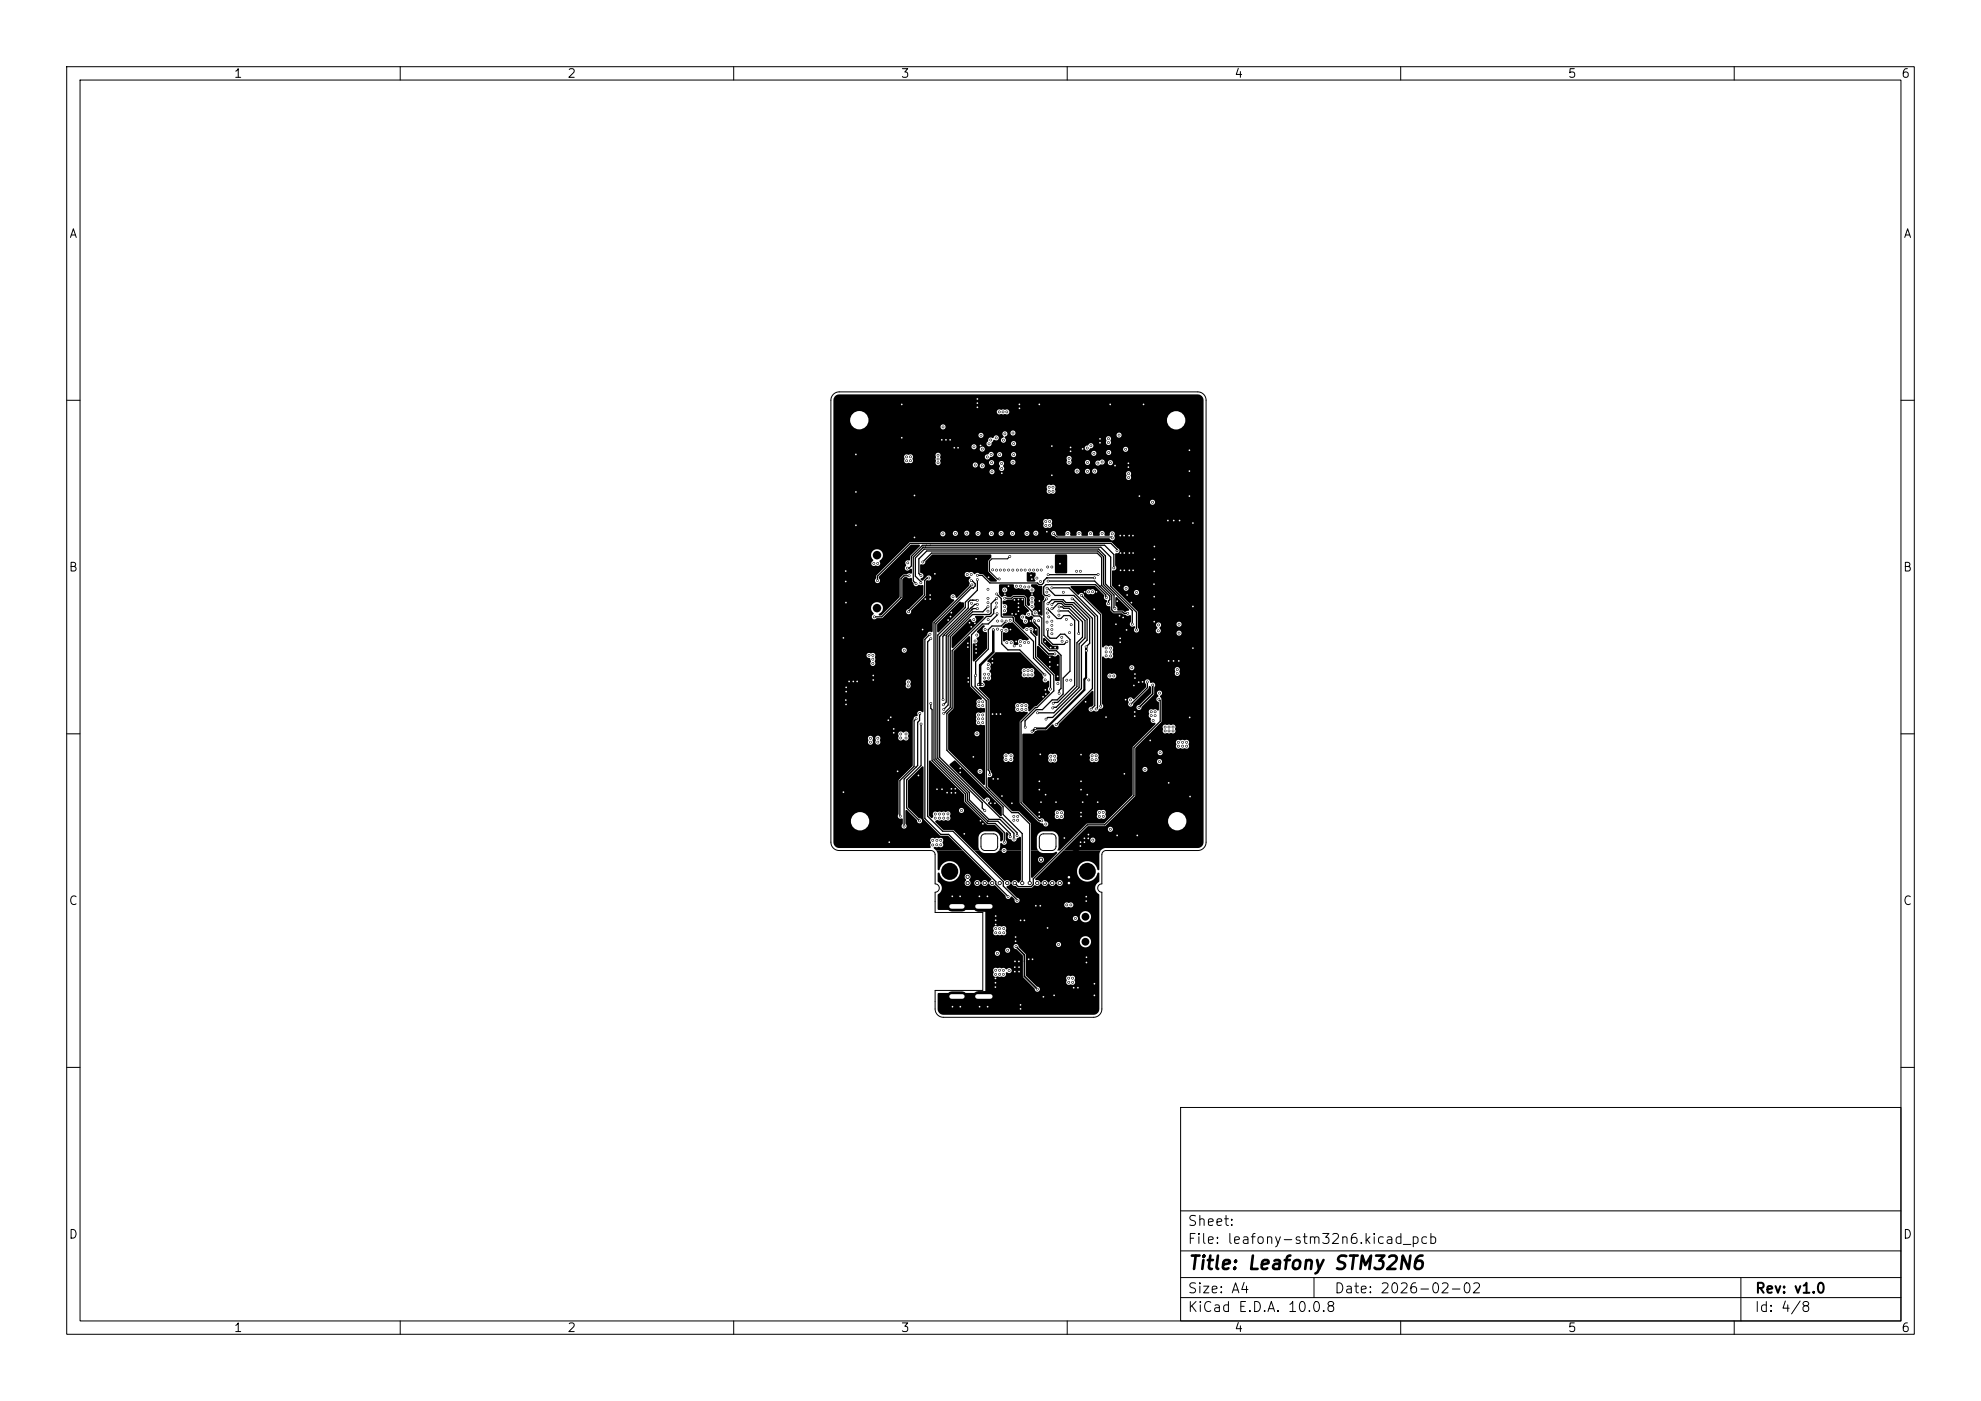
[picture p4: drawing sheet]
<svg xmlns="http://www.w3.org/2000/svg" width="297mm" height="210mm" viewBox="0 0 297 210" stroke-linecap="round" stroke-linejoin="round" font-family="sans-serif">
<defs><g id="words">
<text font-size="2" x="178" y="190.8">Title: Leafony STM32N6</text>
<g font-size="1.5">
<text x="178" y="184.1">Sheet:</text>
<text x="178" y="186.8">File: leafony-stm32n6.kicad_pcb</text>
<text x="178" y="197">KiCad E.D.A. 10.0.8</text>
<text x="178" y="194.2">Size: A4</text>
<text x="200" y="194.2">Date: 2026-02-02</text>
<text x="263" y="197">Id: 4/8</text>
<text x="263" y="194.2">Rev: v1.0</text>
</g>
<g font-size="1.3">
<text x="35" y="12">1</text>
<text x="85" y="12">2</text>
<text x="135" y="12">3</text>
<text x="185" y="12">4</text>
<text x="235" y="12">5</text>
<text x="285" y="12">6</text>
<text x="10.3" y="36">A</text>
<text x="285.3" y="36">A</text>
<text x="10.2" y="86">B</text>
<text x="285.2" y="86">B</text>
<text x="10.2" y="136">C</text>
<text x="285.2" y="136">C</text>
<text x="10.2" y="186">D</text>
<text x="285.2" y="186">D</text>
<text x="35" y="200">1</text>
<text x="85" y="200">2</text>
<text x="135" y="200">3</text>
<text x="185" y="200">4</text>
<text x="235" y="200">5</text>
<text x="285" y="200">6</text>
</g>
</g></defs>
<g fill="none" stroke="#000" stroke-width=".15">
<path d="M10 10h277v190h-277zM12 12h273v186h-273zM60 10v2M110 10v2M160 10v2M210 10v2M260 10v2M124.9 59.1l.4-.2 .5-.2h53.8a1.25 1.25 0 0 1 1.2 1.3v66.2a1.25 1.25 0 0 1-1.2 1.3h-13.8a.62 .62 0 0 0-.6 .6v4.4a.62 .62 0 0 0-.6 .6 .62 .62 0 0 0 .6 .6v17.5a1.25 1.25 0 0 1-1.3 1.3h-22.5a1.25 1.25 0 0 1-1.2-1.3v-2.7h7.1v-11.7h-7.1v-3.1a.63 .63 0 0 0 .6-.6 .63 .63 0 0 0-.6-.6v-4.4a.63 .63 0 0 0-.6-.6h-13.8a1.25 1.25 0 0 1-1.2-1.3v-66.2l.1-.5zM10 60h2M285 60h2M10 110h2M285 110h2"/>
<path d="M147.3 125.2l.3-.2h1.3a.62 .62 0 0 1 .7 .6v1.3a.62 .62 0 0 1-.7 .6h-1.2a.63 .63 0 0 1-.6-.6v-1.3zM156 125.2l.4-.2h1.3a.62 .62 0 0 1 .6 .6v1.3a.62 .62 0 0 1-.6 .6h-1.3a.62 .62 0 0 1-.6-.6v-1.3zM10 160h2M177 166h108v32h-108zM285 160h2M60 198v2M110 198v2M160 198v2M177 194.5h108M177 191.5h108M177 187.5h108M177 181.5h108"/>
<path d="M197 191.5v3M210 198v2M260 198v2M261 191.5v6.5"/>
</g>
<g fill="#000">
<path d="M125.2 59.4l.6-.3h53.7a.88 .88 0 0 1 .9 .9v66.3a.88 .88 0 0 1-.8 .8h-13.9l-.4 .1-.3 .3h-5.6l1.6-1.6h2.5v.1a.38 .38 0 0 0 .5 .3 .38 .38 0 0 0 0-.7 .38 .38 0 0 0-.5 .3h-2.5l1.7-1.6h3.4v.1a.38 .38 0 0 0 .6 .2 .38 .38 0 0 0 0-.6 .38 .38 0 0 0-.6 .3h-3.4l.4-.5h2.6l4.5-4.4v-4.1h1.1v.1a.38 .38 0 0 0 .6 .2 .38 .38 0 0 0 0-.6 .38 .38 0 0 0-.6 .3h-1.1v-1.2h3.3v.1a.38 .38 0 0 0 .5 .3 .38 .38 0 0 0 0-.7 .38 .38 0 0 0-.5 .3h-3.3v-1.3h3.4v.1a.38 .38 0 0 0 .5 .3 .38 .38 0 0 0 0-.7 .38 .38 0 0 0-.5 .3h-3.4v-.6l.9-1h5.2l.1 .4a.4 .4 0 0 0 .1 .6 .4 .4 0 0 0 .5-.1l.2 .1h.5a.4 .4 0 0 0 .5-.1 .4 .4 0 0 0 0-.5 .41 .41 0 0 0 0-.6 .41 .41 0 0 0-.6 0l-.8-.1a.37 .37 0 0 0-.5 .3h-5.2l2.3-2.3h.9l.1 .4-.1 .2a.4 .4 0 0 0 .2 .4 .4 .4 0 0 0 .5 0h.2h.4a.4 .4 0 0 0 .6-.1 .4 .4 0 0 0 0-.5 .41 .41 0 0 0-.1-.6 .41 .41 0 0 0-.5 0l-1-.1-.3 .3h-.9l.7-.7v-3.2l-.1-.5a.24 .24 0 0 1 .1-.4 .38 .38 0 0 0 0-.5 .38 .38 0 0 0-.6 .1 .38 .38 0 0 0 .1 .5v.2a.41 .41 0 0 0-.2 .5 .41 .41 0 0 0 .3 .3v1.2l-.1 .1-.4-.2-.3 .1a.41 .41 0 0 0-.6 0 .41 .41 0 0 0 0 .6v.4l.3 .4a.38 .38 0 0 0 0 .5 .38 .38 0 0 0 .4 0l.2 .1v.2l-3.4 3.4v7.2l-4.2 4.2-2.7 .1-4 4h-.4l.2-.5v-1.5a1 1 0 0 0-1-.9h-1.3a.99 .99 0 0 0-1 1v1.4l.3 .5h-1.1l-.1-4.1-1.7-1.7-1.1-.1-3.6-3.7v-1.3l.1-.1a.42 .42 0 0 0 .5-.3 .42 .42 0 0 0-.1-.5l-.3-.4v-2.1h2.1l.1 .5a.39 .39 0 0 0 .1 .5 .39 .39 0 0 0 .6-.1 .46 .46 0 0 0 .6 .1 .46 .46 0 0 0 .1-.7 .39 .39 0 0 0-.1-.5 .39 .39 0 0 0-.6 .1l-.4-.2-.3 .2-.1 .1h-2.1v-8.4l-1.5-1.7a.26 .26 0 0 1 .1-.2 .26 .26 0 0 1 .3 .1 .4 .4 0 0 0 .4-.3 .4 .4 0 0 0-.2-.5l.1-.2 .5-.1a.4 .4 0 0 0 .5 0 .4 .4 0 0 0 0-.6l.1-.3-.2-.3v-.2h4.8l.1 .3-.1 .3a.41 .41 0 0 0 .2 .4 .41 .41 0 0 0 .4 0h.3h.4a.38 .38 0 0 0 .5-.1 .38 .38 0 0 0 0-.5 .42 .42 0 0 0 0-.6 .42 .42 0 0 0-.6-.1h-.7a.37 .37 0 0 0-.5 .3h-4.8l.1-.2v-.4v-.3l-.2-.3a.2 .2 0 0 1-.2-.1 .2 .2 0 0 1 0-.2l1.2-1.2h3.6l3.3 3.2 .1 .2a.41 .41 0 0 1 0 .7v.1a.4 .4 0 0 0 .4 .3 .4 .4 0 0 0 .4-.2h.2v.8l-.2 .4 .3 .4v.2l-2 1.9-.3 .1-.7 .7a.26 .26 0 0 1-.2-.1 .26 .26 0 0 1 0-.3l-.1-.2a.41 .41 0 0 0 0-.5 .41 .41 0 0 0-.6 0l-.2-.1-.3 .1a.5 .5 0 0 0-.8 .3l.1 .3-.1 .2a.38 .38 0 0 0 .2 .4 .38 .38 0 0 0 .4-.1l.5 .1 .2-.1 .5 .1 .1 .1-1.2 1.4v12.2l2.8 2.8 .6 .2a.42 .42 0 0 0 .4 .5 .42 .42 0 0 0 .5-.4l-.2-.3a.63 .63 0 0 1-.6-.5h-.3l-.3 .1-.4-.4h2.7v.1a.52 .52 0 0 0 .8 .2 .38 .38 0 0 0 .4 0 .38 .38 0 0 0 .2-.4h4.9l.1 .2a.51 .51 0 0 0 .7 .2 .38 .38 0 0 0 .5-.1 .38 .38 0 0 0 0-.5 .42 .42 0 0 0 0-.6 .42 .42 0 0 0-.6 0 .41 .41 0 0 0-.5 0 .41 .41 0 0 0-.1 .6l-.1 .2h-4.9l-.1-.1a.44 .44 0 0 0 0-.6 .44 .44 0 0 0-.6-.1h-.1a.47 .47 0 0 0-.5 .2 .47 .47 0 0 0 0 .5l-.1 .2h-2.7l-2.1-2.2v-6.3h3.9a.41 .41 0 0 0 .2 .4 .41 .41 0 0 0 .4-.1 .41 .41 0 0 0 .6 0 .41 .41 0 0 0 0-.6l.1-.4h4.9v.5a.4 .4 0 0 0 .1 .5 .4 .4 0 0 0 .5 0 .41 .41 0 0 0 .6-.1 .41 .41 0 0 0 0-.5 .41 .41 0 0 0 0-.6 .41 .41 0 0 0-.6 0l-.4-.1-.2 .3h-4.9l-.2-.2h-.5a.43 .43 0 0 0-.6 .2 .43 .43 0 0 0 0 .5v.2h-3.9v-3.9h1.3a.54 .54 0 0 0 .6-.4l.3-.1h1.3l.9-.9h.2a.45 .45 0 0 0 .5 .4 .45 .45 0 0 0 .4-.5l5-4.9 .1 .1v1.9l-.2 .3a.4 .4 0 0 0-.5 .6 .4 .4 0 0 0 .7 0l.2 .1a.41 .41 0 0 0 .4 0 .41 .41 0 0 0 .3-.3 .46 .46 0 0 0 .5-.2 .46 .46 0 0 0-.1-.6v-.6h3.9l.1 .4a.4 .4 0 0 0 .3 .6 .4 .4 0 0 0 .4-.5l2.3-2.2a.22 .22 0 0 1 0-.3 .22 .22 0 0 1 .3 0l.1 .2v.8l-1.7 1.7a.41 .41 0 0 0-.5 .4 .41 .41 0 0 0 .4 .4 .41 .41 0 0 0 .4-.5l1.8-1.8 .1-1.1a.39 .39 0 0 0 0-.6 .39 .39 0 0 0-.6 0l-.1-.1a.41 .41 0 0 0-.6-.4 .41 .41 0 0 0 0 .7v.5l-1.8 1.7-.6-.3-.2 .2-.1 .2h-3.9v-3.6h.8a.4 .4 0 0 0 .2 .4 .4 .4 0 0 0 .5-.1 .4 .4 0 0 0 .6 0 .4 .4 0 0 0-.1-.6 .4 .4 0 0 0-.5 0h-.2a.37 .37 0 0 0-.5 .3h-.8v-1.3h4.1v.2a.38 .38 0 0 0 .7 .1h6.1l.1 .4a.4 .4 0 0 0 0 .5 .4 .4 0 0 0 .6 0 .4 .4 0 0 0 0-.5 .39 .39 0 0 0-.1-.7 .39 .39 0 0 0-.6 .3h-6.1v-.1a.38 .38 0 0 0-.2-.5 .38 .38 0 0 0-.5 .3h-4.1v-1.5a.23 .23 0 0 1 .3-.1 .23 .23 0 0 1 .1 .2l.3 .1 .3-.1a.43 .43 0 0 0 .6 0 .43 .43 0 0 0 0-.6l.1-.2-.1-.4a.39 .39 0 0 0 0-.5 .39 .39 0 0 0-.5 0 .75 .75 0 0 0-.9 .2l-.2-.2v-4.8l-2.7-2.8a.4 .4 0 0 0-.3-.4 .4 .4 0 0 0-.5 .2h-.1l-.5-.4h1.7v.1a.42 .42 0 0 0 .7 .2 .4 .4 0 0 0 .6-.1 .4 .4 0 0 0-.1-.5 .4 .4 0 0 0-.5 0h-.4l-.3 .3h-1.7l-.6-.6v-.2l.1-.1h3.5l1.4 1.4 .1 .2a.47 .47 0 0 0 .4 .6v.2a.4 .4 0 0 0-.1 .5 .4 .4 0 0 0 .5 .2l.1 .1v.5l.4 .4h1.3l.8 .4 .4-.1 .1 .1v.9a.4 .4 0 0 0 0 .6 .4 .4 0 0 0 .6 .1 .32 .32 0 0 1-.1 .5v.1a.38 .38 0 0 0 .4 .3 .38 .38 0 0 0 .4-.3h2.5v.2a.38 .38 0 0 0 .6 .2h2.5v.1a.38 .38 0 0 0 .6 .2 .38 .38 0 0 0 0-.6 .38 .38 0 0 0-.6 .3h-2.5l.1-.4-.2-.4 .2-.3v-.3h2.4v.1a.38 .38 0 0 0 .6 .3 .38 .38 0 0 0 0-.6 .38 .38 0 0 0-.6 .2l-2.4-.1a.38 .38 0 0 0-.6 0 .38 .38 0 0 0 .1 .6v.1l-.2 .4h-2.5l-.2-.5-.1-2.3-2.8-2.9h2.3v.1a.38 .38 0 0 0 .6 .2 .38 .38 0 0 0 0-.6 .38 .38 0 0 0-.6 .3h-2.3l-.7-.7h1.5v.1a.38 .38 0 0 0 .5 .3 .38 .38 0 0 0 0-.6 .38 .38 0 0 0-.5 .2h-1.5l-.2-.2-.1-2.3 .2-.1a.42 .42 0 0 0 .5-.3 .42 .42 0 0 0-.2-.5v-1.6l.2-.2a.39 .39 0 0 0 .4-.3 .39 .39 0 0 0-.3-.4l-.9-.9h-30.2l-5 5-.1 .4a.4 .4 0 0 0 0 .6 .4 .4 0 0 0 .6-.1 .4 .4 0 0 0-.1-.5v-.3l4.7-4.7h1.4v.2l-1.4 1.4-.1 .7h-.1a.4 .4 0 0 0-.5 .2 .4 .4 0 0 0 .1 .5l-.1 .2a.38 .38 0 0 0 0 .5 .38 .38 0 0 0 .5 0l.1-.1a.18 .18 0 0 1 .2-.1 .18 .18 0 0 1 .1 .2l-.1 .6-.3-.1-.4 .2h-.4l-.6 .5v2.9l-2.7 2.7-.3 .1a.23 .23 0 0 1-.1-.3 .23 .23 0 0 1 .3-.2 .9 .9 0 0 0 0-1.3 .9 .9 0 0 0-1.3 .1 .9 .9 0 0 0 .2 1.3v.2a.41 .41 0 0 0-.2 .6 .41 .41 0 0 0 .7 0l.8-.1 2.9-2.9 .1-2.8 .3-.4h.3l.4 .2 .4-.1v.5l.2 .2a.47 .47 0 0 0 .3 .6 .47 .47 0 0 0 .6-.2l.6 .1v1.3l-2.1 2.2a.39 .39 0 0 0-.5 .4 .39 .39 0 0 0 .5 .3 .39 .39 0 0 0 .3-.5l2.2-2.2v-2.2l.2-.1a.4 .4 0 0 0 .6-.1 .4 .4 0 0 0-.1-.6 .4 .4 0 0 0-.6 .2l-.4 .4a.23 .23 0 0 1-.3 .1 .23 .23 0 0 1-.2-.2 .23 .23 0 0 1 .3-.2l.1-.3v-.2l-.5-.3v-1.1l.2-.1a.44 .44 0 0 0 .5-.1 .44 .44 0 0 0 .2-.4l1-1h8.8v.5l-.4 .5v1.5l1.2 1.3 .1 .2-.2 .1h-.8l-1.1-1.1h-.5a.59 .59 0 0 0-.8 0l-.3-.3h-.6a.39 .39 0 0 0-.5 .1 .39 .39 0 0 0 .1 .6 .39 .39 0 0 0 .5-.1 .2 .2 0 0 1 .2 .2 .2 .2 0 0 1-.2 .2l-.1 .3 .2 .3-.1 .4-1.8 1.8h-.2a.4 .4 0 0 0-.3-.5 .4 .4 0 0 0-.5 .4 .4 .4 0 0 0 .5 .4v.2l-3.1 3.1-.1 1.4-.1 .1h-.2a.46 .46 0 0 0-.5 .5l-.5 .6v10.8l-.2 .2a.42 .42 0 0 0-.6-.2 .42 .42 0 0 0-.1 .6l-.2 .2a.47 .47 0 0 0-.5 .5v.1v6.7l-2.2 2.3v5a.45 .45 0 0 0 0 .6 .45 .45 0 0 0 .6 .1v.8a.4 .4 0 0 0 0 .6 .4 .4 0 0 0 .6-.1 .4 .4 0 0 0-.2-.5v-1.9l.1-.2h.2l1.4 1.5a.39 .39 0 0 0 .3 .5 .39 .39 0 0 0 .5-.2 .39 .39 0 0 0-.3-.5l-.2-.1-1.6-1.6v-3.9l2.2-2.2 .2 .1v7.8l2.4 2.4 1.3 .1 2.2 2.2h-4l-.4-.3 .1-.3 .4 .1 .2-.1a.44 .44 0 0 0 .6-.1 .44 .44 0 0 0 0-.6 .4 .4 0 0 0 0-.5 .4 .4 0 0 0-.6 0l-.3-.1-.3 .1a.41 .41 0 0 0-.5 0 .41 .41 0 0 0 0 .6l-.1 .3 .1 .4-.2 .1h-13.6a.88 .88 0 0 1-.9-.9v-15.6h5.2l.1 .4a.39 .39 0 0 0 .1 .6 .39 .39 0 0 0 .5-.1 .39 .39 0 0 0 0-.5l.1-.4h.3l.1 .3a.43 .43 0 0 0 0 .5 .43 .43 0 0 0 .6 .1l.1-.3-.1-.3a.39 .39 0 0 0-.1-.6 .39 .39 0 0 0-.6 .3h-.3l-.2-.2-.2-.1-.3 .1-.1 .2h-5.2v-.6h9.8l.1 .3a.41 .41 0 0 0 0 .6 .41 .41 0 0 0 .6-.1l.1 .1a.4 .4 0 0 0 .6 0 .4 .4 0 0 0 0-.6 .41 .41 0 0 0 0-.6 .41 .41 0 0 0-.6 .1l-.5-.2-.3 .2v.2h-9.8v-7.2h10.9v.1a.39 .39 0 0 0 .5 .2 .39 .39 0 0 0 .2-.6 .4 .4 0 0 0-.1-.5 .4 .4 0 0 0-.6 0 .4 .4 0 0 0 .1 .6l-.1 .2h-10.9v-4.6h5v.1a.56 .56 0 0 0 .6 .4l.1 .5a.38 .38 0 0 0 0 .5 .38 .38 0 0 0 .5 0 .38 .38 0 0 0 .1-.5v-.7a.4 .4 0 0 0-.1-.6 .4 .4 0 0 0-.5 .1l-.5-.1-.2 .3h-5v-.8h10.3v.1a.38 .38 0 0 0 .6 .3 .38 .38 0 0 0 0-.7 .38 .38 0 0 0-.6 .3h-10.3v-14.3h5.7l.2 .7a.32 .32 0 0 1-.1 .5l-.1 .2a.47 .47 0 0 0 .8 .3 .43 .43 0 0 0 .5-.2 .43 .43 0 0 0 0-.5 .9 .9 0 0 0 .1-1.6 .9 .9 0 0 0-1.4 .6h-5.7v-3.1h16.1v.2a.38 .38 0 0 0 .5 .2 .38 .38 0 0 0 .2-.5h1.2v.1a.38 .38 0 0 0 .4 .3 .38 .38 0 0 0 .3-.4h1v.2a.38 .38 0 0 0 .4 .2 .38 .38 0 0 0 .3-.4h1v.1a.38 .38 0 0 0 .4 .3 .38 .38 0 0 0 .3-.4h1.3v.1a.38 .38 0 0 0 .4 .4 .38 .38 0 0 0 .3-.5h.7v.1a.38 .38 0 0 0 .4 .3 .38 .38 0 0 0 .4-.4h.9v.1a.38 .38 0 0 0 .5 .3 .38 .38 0 0 0 .3-.4h1.4v.1a.38 .38 0 0 0 .4 .3 .38 .38 0 0 0 .3-.4h.6v.2a.38 .38 0 0 0 .5 .2 .38 .38 0 0 0 .3-.4h1.9l.1 .4 .4 .1 .3 .3h7.9l.1 .1a.4 .4 0 0 0 .6 .1 .4 .4 0 0 0 0-.6 .4 .4 0 0 0-.2-.7 .4 .4 0 0 0-.4 .6l-.2 .1-.6-.1a.41 .41 0 0 0-.3-.6 .41 .41 0 0 0-.4 .6l-.2 .1h-.7l-.2-.1a.41 .41 0 0 0-.3-.6 .41 .41 0 0 0-.4 .6l-.1 .1h-.7l-.2-.1a.41 .41 0 0 0-.3-.6 .41 .41 0 0 0-.4 .6l-.1 .1h-.7l-.2-.1a.41 .41 0 0 0-.3-.6 .41 .41 0 0 0-.3 .6l-.2 .1h-1l-.3-.3a.38 .38 0 0 0-.3-.4 .38 .38 0 0 0-.4 .3h-1.9l-.1-.2-.3-.2-.2 .1-.2 .3h-.6l-.2-.3a.37 .37 0 0 0-.5 .3h-1.4l-.3-.3-.3 .1-.2 .2h-.9l-.4-.3-.2 .1-.2 .2h-.7l-.3-.3a.37 .37 0 0 0-.4 .3h-1.3l-.3-.3a.37 .37 0 0 0-.4 .3h-1l-.1-.2-.2-.2-.3 .1-.1 .3h-1l-.3-.3a.37 .37 0 0 0-.4 .3h-1.2l-.2-.2a.37 .37 0 0 0-.5 .3h-16.1v-1.9h31.5l.1 .4a.41 .41 0 0 0 0 .5 .41 .41 0 0 0 .6 0 .41 .41 0 0 0 .5 0 .41 .41 0 0 0 .1-.5 .41 .41 0 0 0-.1-.6 .41 .41 0 0 0-.5 0l-.5-.1-.2 .3h-31.5v-2.9h47.5v.1a.38 .38 0 0 0 .6 .3 .38 .38 0 0 0 0-.6 .38 .38 0 0 0-.6 .2h-47.5v-2.2h32l.1 .4a.4 .4 0 0 0 .1 .5 .4 .4 0 0 0 .5 0 .41 .41 0 0 0 .6 0 .41 .41 0 0 0 0-.6 .41 .41 0 0 0-.1-.5 .41 .41 0 0 0-.5-.1h-.4l-.3 .3h-32v-2.3h23.4v.1a.38 .38 0 0 0 .6 .2 .38 .38 0 0 0 0-.6 .38 .38 0 0 0-.6 .3h-23.4v-2.3h10.6l.1 .4a.41 .41 0 0 0 .1 .5 .41 .41 0 0 0 .5 .1 .41 .41 0 0 0 .6-.1 .41 .41 0 0 0 0-.5l.1-.4-.1-.2h3.5v1a.38 .38 0 0 0 .1 .5 .38 .38 0 0 0 .5 0h4.9v.1a.38 .38 0 0 0 .4 .3 .38 .38 0 0 0 .4-.3h.3v.1a.38 .38 0 0 0 .6 .2 .38 .38 0 0 0 0-.6 .38 .38 0 0 0-.6 .3h-.3a.38 .38 0 0 0-.3-.5 .38 .38 0 0 0-.5 .4h-4.9l.1-.4h7.3v.2a.38 .38 0 0 0 .4 .2 .38 .38 0 0 0 .3-.3h.8v.2a.36 .36 0 0 1 0 .6v.1a.38 .38 0 0 0 .5 .3h10.8v.2a.38 .38 0 0 0 .5 .2 .38 .38 0 0 0 .3-.4h.8v.1a.38 .38 0 0 0 .4 .3 .38 .38 0 0 0 .3-.4h.3l.1 .2a.37 .37 0 0 0 .5 .2h4.5l.1 .3a.4 .4 0 0 0 0 .5 .4 .4 0 0 0 .6 0 .4 .4 0 0 0 0-.5 .39 .39 0 0 0-.1-.6 .39 .39 0 0 0-.6 .3l-4.4-.1a.38 .38 0 0 0-.1-.6 .38 .38 0 0 0-.6 .3h-.3l-.3-.3-.3 .1-.1 .2h-.8a.38 .38 0 0 0-.4-.4 .38 .38 0 0 0-.4 .4h-10.8l.1-.1a.59 .59 0 0 0 0-.7l.1-.3-.1-.3h1.1a.38 .38 0 0 0 .5 .5 .38 .38 0 0 0 .1-.7 .38 .38 0 0 0-.6 .2h-1.1l-.3-.1-.2 .1-.1 .2h-.8a.38 .38 0 0 0-.3-.4 .38 .38 0 0 0-.4 .3h-7.3l-.1-.2 .1-.7h6.7v.1a.38 .38 0 0 0 .3 .4 .38 .38 0 0 0 .4-.2h11.5l.1 .3a.39 .39 0 0 0 .1 .6 .39 .39 0 0 0 .6-.3h2v.2a.38 .38 0 0 0 .4 .2 .38 .38 0 0 0 .3-.3h.8l.1 .2a.38 .38 0 0 0 .6 0h.2a.38 .38 0 0 0 .5-.3h.5v.1a.38 .38 0 0 0 .6 .3 .38 .38 0 0 0 0-.7 .38 .38 0 0 0-.6 .3h-.5l-.1-.3a.38 .38 0 0 0-.6 0 .66 .66 0 0 0-.7 .4h-.8l-.1-.3-.2-.1a.37 .37 0 0 0-.4 .3h-2l-.1-.2a.41 .41 0 0 0-.1-.7 .41 .41 0 0 0-.6 .3h-11.5v-.2l.4-.1 .2-.3h.5v.2a.38 .38 0 0 0 .5 .2 .38 .38 0 0 0 .2-.4h1.4v.1a.38 .38 0 0 0 .5 .3 .38 .38 0 0 0 .2-.6h11.3v.1a.38 .38 0 0 0 .5 .3 .38 .38 0 0 0 .2-.5h1.5v.1a.38 .38 0 0 0 .6 .2 .38 .38 0 0 0 0-.6 .38 .38 0 0 0-.6 .3h-1.5l-.3-.2-.2 .1-.2 .2h-11.3l-.4-.1-.2 .1-.1 .2h-1.4l-.1-.3h-.3l-.2 .1-.1 .2h-.5a.39 .39 0 0 0-.4-.4 .39 .39 0 0 0-.4 .4l-.4 .1-.1 .2h-6.7a.38 .38 0 0 0-.3-.5 .38 .38 0 0 0-.4 .3l-4.4-.1-.3 .2-.1 .1h-10.6v-1.5h20.8v.2a.38 .38 0 0 0 .6 .2h.6v.1a.38 .38 0 0 0 .5 .3 .38 .38 0 0 0 .2-.6h15l.1 .2a.38 .38 0 0 0 .3 .2 .38 .38 0 0 0 .4-.2h5v.1a.38 .38 0 0 0 .6 .3 .38 .38 0 0 0 0-.7 .38 .38 0 0 0-.6 .3h-5l.1-.1a.38 .38 0 0 0 .4-.3 .38 .38 0 0 0-.2-.4 .38 .38 0 0 0-.5 .2l-.4 .2-.2 .2h-15l-.4-.2-.2 .2-.1 .2h-.6v-.1a.38 .38 0 0 0-.1-.6 .38 .38 0 0 0-.5 .3h-20.8v-.4h23v.1a.38 .38 0 0 0 .4 .3 .38 .38 0 0 0 .4-.5h2.9v.1a.38 .38 0 0 0 .6 .3 .38 .38 0 0 0 0-.6 .38 .38 0 0 0-.6 .2h-2.9l.1-.2a.27 .27 0 0 1 .2-.3 .27 .27 0 0 1 .3 .1l.8-.1v.1a.38 .38 0 0 0 .5 .3 .38 .38 0 0 0 .1-.6h15.1l.1 .4a.4 .4 0 0 0 0 .5 .4 .4 0 0 0 .6 0 .4 .4 0 0 0 0-.6 .39 .39 0 0 0-.1-.6 .39 .39 0 0 0-.6 .3h-15.1l-.1-.1 .1-.2a.4 .4 0 0 0 .3-.5h.5v.1a.38 .38 0 0 0 .2 .3 .38 .38 0 0 0 .4-.1h15.3v.1a.38 .38 0 0 0 .6 .2 .38 .38 0 0 0 0-.6 .38 .38 0 0 0-.6 .3l-15.2-.1a.38 .38 0 0 0-.2-.5 .38 .38 0 0 0-.5 .3l-.5-.1a.39 .39 0 0 0-.6 0 .39 .39 0 0 0 .1 .6l-.4 .5h-.5a.39 .39 0 0 0-.1-.6 .39 .39 0 0 0-.6 .3l-.6 .1-.4 .8h-23v-1.3h21.8v.1a.38 .38 0 0 0 .6 .3 .38 .38 0 0 0 0-.7 .38 .38 0 0 0-.6 .3h-21.8v-1.3h16.1v.1a.38 .38 0 0 0 .6 .3 .38 .38 0 0 0 0-.6 .38 .38 0 0 0-.6 .2h-16.1v-2.2h24.5v.1a.47 .47 0 0 0 .8 .3l.5-.1a.4 .4 0 0 0 .5 0 .4 .4 0 0 0 0-.5 .4 .4 0 0 0-.5-.1h-.8a.37 .37 0 0 0-.5 .3h-24.5l.1-1.9zM140.5 93.5l3.3-3.3 .7 .2v.6l-3.8 3.8-.2-.1zM143 97.6l2.2-2.2h.2l.1 7.5 1.7 1.7a.21 .21 0 0 1-.1 .3 .21 .21 0 0 1-.3-.1h-.2l-.2 .3v.6a.4 .4 0 0 0 .2 .4 .4 .4 0 0 0 .4 0l.6 .1 .1 .5-.1 .1-.6 .1a.42 .42 0 0 0-.6 0 .42 .42 0 0 0 0 .6l-.1 .2 .1 .4a.39 .39 0 0 0 0 .5 .39 .39 0 0 0 .5 0l.7 .1 .1 .1v8.7l-.1 .2h-.2l-2.1-2.1h1.3a.38 .38 0 0 0 .4 .4 .38 .38 0 0 0 .2-.6 .38 .38 0 0 0-.6 .1v.1h-1.3l-3.2-3.3v-2.4h4a.38 .38 0 0 0 .5 .5 .38 .38 0 0 0 .1-.7 .38 .38 0 0 0-.6 .1v.1h-4v-2.8l.8-.9zM142.7 95.5l2.7-2.7h.1a.44 .44 0 0 0 .4 .4 .44 .44 0 0 0 .5-.3l-.1-.2a.22 .22 0 0 1-.1-.2 .22 .22 0 0 1 .1-.2h1.1l.1 .2-4.7 4.7-.1-.2zM146.5 94.6l.8-.8a.18 .18 0 0 1 .3-.1 .18 .18 0 0 1 0 .3 .39 .39 0 0 0-.2 .5 .39 .39 0 0 0 .5 .2l.1 .2v2.4l-2 1.9-.2-.2v-2.4l.2-.2a.4 .4 0 0 0 .5-.1 .4 .4 0 0 0-.1-.6 .48 .48 0 0 0 .4-.5 .48 .48 0 0 0-.3-.5zM150.7 93.5l.5-.2h.6l2.4 2.4a.33 .33 0 0 1-.2 .3 .33 .33 0 0 1-.3-.1l-.3 .1a.42 .42 0 0 0-.6-.1 .42 .42 0 0 0-.1 .6l-.2 .2-.5-.1a.43 .43 0 0 0-.1-.5 .43 .43 0 0 0-.6 0l-.1-.1a.38 .38 0 0 0-.6 .1l-.1 .1-.1-.2v-1.1l.2-.1a.39 .39 0 0 0 .5-.1 .39 .39 0 0 0 0-.5 .39 .39 0 0 0-.6 0l-.2-.2zM149.8 87.6h2.1l.1 .1a.43 .43 0 0 0 .2 .5 .43 .43 0 0 0 .5-.1l.6 .1a.54 .54 0 0 0 .7 .1l.3 .1a.4 .4 0 0 0 .4 .4 .4 .4 0 0 0 .4-.3 .4 .4 0 0 0-.4-.5l-.1-.3 .1-.1h.7l.4 .2 .5 .1v1.2l.3 .4-.1 .4-.2 .2v2l-.2 .2-.5-.2a.43 .43 0 0 0-.2-.5 .43 .43 0 0 0-.5 0 .16 .16 0 0 1-.1-.2 .16 .16 0 0 1 .1-.1 .38 .38 0 0 0 .1-.6l.1-.5-.1-.2a.4 .4 0 0 0 0-.6 .4 .4 0 0 0-.6 0 .4 .4 0 0 0 0 .6l-.1 .3 .1 .3-.2 .3-.3-.3v-1l-.3-.4h-1.7l-.4 .3h-.5l-.1-.1a.59 .59 0 0 0-.7 .1l-.4-.3-.1-.4 .1-.4h.5a.38 .38 0 0 0 .4 .4 .38 .38 0 0 0 .2-.6 .38 .38 0 0 0-.6 .1l-.5 .1zM150.3 90.1l.7-.2h.7l.4-.3h1.3l.2 .2v.9l.6 .8v.2a.6 .6 0 0 0-.4 .5l-.1 .1a.4 .4 0 0 0-.7 0 .4 .4 0 0 0 .3 .6 .4 .4 0 0 0 .4 .6 .4 .4 0 0 0 .3-.6 .35 .35 0 0 1-.3-.5h.3a.54 .54 0 0 0 .7-.1l.2 .3a.59 .59 0 0 0 .1 .9l.6 .7v1.1h-.3l-.5-.5a.44 .44 0 0 0 .1-.7 .44 .44 0 0 0-.6 0 .57 .57 0 0 0-.8 .2l-1.3-1.2-.1-.5-.2-.3h-1.4a.21 .21 0 0 1-.2-.3 .21 .21 0 0 1 .3-.1 .57 .57 0 0 0 .3-.7 .4 .4 0 0 0 0-.5 .4 .4 0 0 0-.5-.1l-.1-.1zM154 85.8l.7-.1 .5 .2 .1 .4-.2 .4a.25 .25 0 0 1 .1 .3 .25 .25 0 0 1-.1 .2h-1l-.2-.1zM155.5 96.9l.2-.1 1.4 1.4 .8 .1a.41 .41 0 0 0 .7-.2h.1l.2 .3v3.6l-.2 .1h-.4l-.1-1-2.7-2.6zM156.4 95.7l.2-.1 1.1 1.2h.9l.1 .5h-1.3l-1-.9zM158.2 83.2l1.6-.1 .2 .1v2.6l-.1 .1-1.6 .1-.1-.1z"/>
<path d="M167.2 89.5h.3l1.8 1.8a.35 .35 0 0 1-.5 .3l-.2 .1-.2-.2h-.8l-.1-.2a.58 .58 0 0 0-.3-.6zM139.3 114.1l.2-.1 5 5.1 .1 1.1 3.3 3.3 1.3 .1 1.1 1.2 .1 1a.24 .24 0 0 1-.2 .3 .24 .24 0 0 1-.3-.1 1.07 1.07 0 0 0-.9-1.4h-1.2a.99 .99 0 0 0-1.1 1v1.4l.2 .5h-.9l-3-3.1h-1.6l-1.2-1.2 .1-.2 .2-.1 .3 .1 1.1-.1a.38 .38 0 0 0 .5 0 .38 .38 0 0 0 0-.5v-.2a.38 .38 0 0 0 0-.5 .38 .38 0 0 0-.5 0l-.5-.1-.2 .1-.4-.1-.3 .1a.41 .41 0 0 0-.5 .1 .41 .41 0 0 0-.1 .5l-.2 .3-.4-.3v-.9h4.5a.38 .38 0 0 0 .5 .5 .38 .38 0 0 0 .1-.7 .38 .38 0 0 0-.6 .1v.1h-4.5zM142.4 114.5l.6-.5h.2l7 6.9v1.2a.16 .16 0 0 1-.1 .2 .16 .16 0 0 1-.2 0l-1.7-1.8-.1-.2a.41 .41 0 0 0 .2-.6 .41 .41 0 0 0-.7 .1h-.2l-5-5.1zM146 127.5h.9l.3 .3 .4 .1h1.4l.4-.1 .3-.3h.5v.1a.38 .38 0 0 0 .4 .3 .38 .38 0 0 0 .3-.4h2.2v4.4l-.3 .3a.27 .27 0 0 1-.2 .1 .27 .27 0 0 1-.2-.3 .57 .57 0 0 0-.8 .3h-.2a.45 .45 0 0 0-.7-.3h-.2zM140.4 127.5h4l4.2 4.2v.2l-.3 .3a.27 .27 0 0 1-.2 .1 .27 .27 0 0 1-.2-.3 .57 .57 0 0 0-.8 .3h-.2a.45 .45 0 0 0-.7-.2 .45 .45 0 0 0 .1 .7 .45 .45 0 0 0 .7-.4l.2 .1a.46 .46 0 0 0 .5 .3 .46 .46 0 0 0 .4-.4l.2 .1a.44 .44 0 0 0 .7 .2h.2l1.6 1.6a.4 .4 0 0 0 .3 .5 .4 .4 0 0 0 .4-.4h.2l.4 .3a.42 .42 0 0 0 .2 .6 .42 .42 0 0 0 .6-.3l-.1-.3-.4-.2-1.5-1.4 .1-.3 .3-.1 .1-.2a.27 .27 0 0 1 .3 0 .27 .27 0 0 1 .2 .2l.4 .1 .3 .3h2l.6-.4a.55 .55 0 0 0 .8-.3l.2 .1a.51 .51 0 0 0 .5 .3 .51 .51 0 0 0 .5-.4l.1 .1a.51 .51 0 0 0 .5 .3 .51 .51 0 0 0 .5-.4l.2 .1a.45 .45 0 0 0 .7 .2 .45 .45 0 0 0-.1-.8 .45 .45 0 0 0-.7 .4l-.2-.1a.46 .46 0 0 0-.5-.3 .46 .46 0 0 0-.4 .4l-.3-.1a.46 .46 0 0 0-.4-.3 .46 .46 0 0 0-.4 .4l-.3-.1a.62 .62 0 0 0-.7-.3v-.2l4.2-4.2h5.6l-.2 .5v2.3l-.1 .1-.2-.1a1.53 1.53 0 0 0-2.3-1 1.53 1.53 0 0 0-.1 2.6 1.53 1.53 0 0 0 2.4-1l.1-.1 .2 .1v1.3a1.04 1.04 0 0 0-.6 .9 1.04 1.04 0 0 0 .6 1v17.2a.88 .88 0 0 1-.9 .8h-22.5a.88 .88 0 0 1-.8-.9v-2.2l.1-.1 6.8-.1 .2-.3v-2.5h1.2v.1a.41 .41 0 0 0 .7 .2l.2 .1h.4a.4 .4 0 0 0 .5-.1 .4 .4 0 0 0 .1-.5l.1-.1a.4 .4 0 0 0 .6 .2 .4 .4 0 0 0 .1-.6 .4 .4 0 0 0-.5-.1 .4 .4 0 0 1-.6-.1l-.9 .1a.44 .44 0 0 0-.6 0 .44 .44 0 0 0 0 .6l-.1 .2h-1.2v-3.1h1.5v.1a.38 .38 0 0 0 .5 .2 .38 .38 0 0 0 0-.6 .38 .38 0 0 0-.5 .3h-1.5v-.5h3v.1a.38 .38 0 0 0 .6 .3 .38 .38 0 0 0 0-.7 .38 .38 0 0 0-.6 .3h-3v-.6h4.3v.3l.4 .2 1 1v3.2l1.7 1.7a.41 .41 0 0 0 .4 .5 .41 .41 0 0 0 .4-.5 .41 .41 0 0 0-.5-.3l-1.3-1.3h5.7l.1 .4a.4 .4 0 0 0 .1 .6 .4 .4 0 0 0 .5-.1 .42 .42 0 0 0 .6 0 .42 .42 0 0 0 0-.6 .41 .41 0 0 0 0-.5 .41 .41 0 0 0-.6-.1h-.4l-.3 .3h-5.7l-.3-.4v-3.1l-1.1-1.1-.1-.3-.2-.2h5.9v.1a.38 .38 0 0 0 .6 .3 .38 .38 0 0 0 0-.6 .38 .38 0 0 0-.6 .2h-5.9a.37 .37 0 0 0-.4 .3h-4.3v-.7h14.2v.2a.84 .84 0 0 0 1.3 .6 .84 .84 0 0 0 0-1.4 .84 .84 0 0 0-1.3 .6h-14.2v-2h1.2l.1 .5a.4 .4 0 0 0 0 .5 .4 .4 0 0 0 .6 0l.2 .1 .5-.1a.38 .38 0 0 0 .5 0 .38 .38 0 0 0 0-.5 .48 .48 0 0 0-.4-.8l-.2 .1-1-.1-.2 .2-.1 .1h-1.2v-1.5h13.2v.1a.38 .38 0 0 0 .6 .3 .38 .38 0 0 0-.1-.7h.5v.2a.84 .84 0 0 0 1.3 .6 .84 .84 0 0 0 0-1.4 .84 .84 0 0 0-1.3 .6h-.8l-.2 .3h-13.2v-1l-.3-.2h-6.7l-.1-.2v-.6h19v.1a.49 .49 0 0 0 .7 .2 .39 .39 0 0 0 .5-.1 .39 .39 0 0 0 0-.5 .39 .39 0 0 0-.6 .1l-.4-.1-.2 .3h-19v-1.5l.1-.1a1.1 1.1 0 0 0-.1-1.9v-1.2l.2-.1 .1 .1a1.53 1.53 0 0 0 1.2 1.2 1.53 1.53 0 0 0 1.6-.7h.9l.1 .2a.35 .35 0 0 1 .2 .3 .35 .35 0 0 1-.2 .3 .44 .44 0 0 0 .5 .6 .44 .44 0 0 0 .1-.8v-.2a.44 .44 0 0 0 0-.7 .44 .44 0 0 0-.7 .3h-.9l.1-.2a1.55 1.55 0 0 0-1-2.1 1.55 1.55 0 0 0-2 1.3h-.1l-.1-.1v-2.3zM150.8 124.8h.2l.2 .2a.43 .43 0 0 0-.1 .5 .43 .43 0 0 0 .4 .3h.1a.42 .42 0 0 0 .5 .3 .42 .42 0 0 0 .3-.4l.2-.1a.23 .23 0 0 1 .2-.2 .23 .23 0 0 1 .3 .2v1.9h-2.2a.38 .38 0 0 0-.4-.4 .38 .38 0 0 0-.3 .4h-.5l.2-.3v-.7a.26 .26 0 0 1 .3-.1 .26 .26 0 0 1 .2 .2 .42 .42 0 0 0 .5-.2 .42 .42 0 0 0-.1-.6zM154.6 127.5h1.1l.3 .3 .3 .1h1.5l.5-.2 .2 .1v.1l-3.7 3.7h-.1l-.1-.1v-2.7h1a.44 .44 0 0 0 .6 .5 .44 .44 0 0 0 .2-.7 .44 .44 0 0 0-.7 .1l-.1 .1h-1z"/>
<circle cx="146.5" cy="59.8" r=".21"/>
<circle cx="128.3" cy="73.7" r=".21"/>
<circle cx="128.3" cy="68.1" r=".21"/>
<circle cx="128.3" cy="78.7" r=".21"/>
<circle cx="128.8" cy="63" r="2.75"/>
<circle cx="135.2" cy="65.6" r=".21"/>
<circle cx="135.2" cy="60.6" r=".21"/>
<circle cx="135.9" cy="68.5" r=".21"/>
<circle cx="135.9" cy="69.1" r=".21"/>
<circle cx="136.5" cy="69.1" r=".21"/>
<circle cx="136.5" cy="68.5" r=".21"/>
<circle cx="137.1" cy="74.3" r=".21"/>
<circle cx="140.6" cy="69.4" r=".21"/>
<circle cx="140.6" cy="68.2" r=".21"/>
<circle cx="140.6" cy="68.8" r=".21"/>
<circle cx="141.2" cy="65.9" r=".21"/>
<circle cx="141.4" cy="64" r=".21"/>
<circle cx="141.8" cy="65.9" r=".21"/>
<circle cx="142.4" cy="65.9" r=".21"/>
<circle cx="143.1" cy="67.1" r=".21"/>
<circle cx="143.2" cy="80" r=".21"/>
<circle cx="143.6" cy="67.1" r=".21"/>
<circle cx="144.9" cy="79.9" r=".21"/>
<circle cx="146" cy="67" r=".21"/>
<circle cx="146.2" cy="69.7" r=".21"/>
<circle cx="146.5" cy="60.4" r=".21"/>
<circle cx="146.5" cy="61.1" r=".21"/>
<circle cx="146.6" cy="80" r=".21"/>
<circle cx="147" cy="66.8" r=".21"/>
<circle cx="147.1" cy="65.3" r=".21"/>
<circle cx="147.3" cy="69.8" r=".21"/>
<circle cx="147.3" cy="67.3" r=".21"/>
<circle cx="148" cy="68.5" r=".21"/>
<circle cx="148.3" cy="66.5" r=".21"/>
<circle cx="148.5" cy="66" r=".21"/>
<circle cx="148.6" cy="68.1" r=".21"/>
<circle cx="148.6" cy="80" r=".21"/>
<circle cx="148.7" cy="69.4" r=".21"/>
<circle cx="148.7" cy="70.7" r=".21"/>
<circle cx="149.4" cy="65.6" r=".21"/>
<circle cx="149.8" cy="61.7" r=".21"/>
<circle cx="149.9" cy="68.1" r=".21"/>
<circle cx="150.1" cy="80" r=".21"/>
<circle cx="150.2" cy="69.5" r=".21"/>
<circle cx="150.2" cy="70.2" r=".21"/>
<circle cx="150.2" cy="70.9" r=".21"/>
<circle cx="150.4" cy="61.7" r=".21"/>
<circle cx="150.4" cy="66" r=".21"/>
<circle cx="150.7" cy="65" r=".21"/>
<circle cx="150.9" cy="61.7" r=".21"/>
<circle cx="151.8" cy="80" r=".21"/>
<circle cx="151.9" cy="64.9" r=".21"/>
<circle cx="151.9" cy="69.3" r=".21"/>
<circle cx="152" cy="66.5" r=".21"/>
<circle cx="152" cy="68.1" r=".21"/>
<circle cx="152.8" cy="60.6" r=".21"/>
<circle cx="152.8" cy="61.2" r=".21"/>
<circle cx="154" cy="80" r=".21"/>
<circle cx="155.3" cy="79.9" r=".21"/>
<circle cx="155.8" cy="60.6" r=".21"/>
<circle cx="156.8" cy="78.2" r=".21"/>
<circle cx="156.8" cy="78.8" r=".21"/>
<circle cx="156.9" cy="79.7" r=".21"/>
<circle cx="157.3" cy="73.6" r=".21"/>
<circle cx="157.3" cy="73" r=".21"/>
<circle cx="157.4" cy="78.8" r=".21"/>
<circle cx="157.4" cy="78.2" r=".21"/>
<circle cx="157.7" cy="66.9" r=".21"/>
<circle cx="157.7" cy="71.2" r=".21"/>
<circle cx="157.9" cy="73.6" r=".21"/>
<circle cx="157.9" cy="73" r=".21"/>
<circle cx="158" cy="80" r=".21"/>
<circle cx="160.1" cy="80" r=".21"/>
<circle cx="160.3" cy="68.7" r=".21"/>
<circle cx="160.3" cy="69.3" r=".21"/>
<circle cx="160.5" cy="67.6" r=".21"/>
<circle cx="160.5" cy="67.1" r=".21"/>
<circle cx="161.5" cy="70.6" r=".21"/>
<circle cx="161.8" cy="80" r=".21"/>
<circle cx="162.3" cy="67.3" r=".21"/>
<circle cx="163" cy="67.2" r=".21"/>
<circle cx="163" cy="69.3" r=".21"/>
<circle cx="163" cy="70.7" r=".21"/>
<circle cx="163.5" cy="80" r=".21"/>
<circle cx="163.6" cy="66.8" r=".21"/>
<circle cx="164" cy="68" r=".21"/>
<circle cx="164.1" cy="70.6" r=".21"/>
<circle cx="164.6" cy="69.4" r=".21"/>
<circle cx="164.9" cy="65.8" r=".21"/>
<circle cx="164.9" cy="66.4" r=".21"/>
<circle cx="165.2" cy="80" r=".21"/>
<circle cx="165.2" cy="69.3" r=".21"/>
<circle cx="166.2" cy="65.8" r=".21"/>
<circle cx="166.2" cy="66.3" r=".21"/>
<circle cx="166.2" cy="67.8" r=".21"/>
<circle cx="166.4" cy="60.6" r=".21"/>
<circle cx="166.5" cy="69.4" r=".21"/>
<circle cx="167.2" cy="69.8" r=".21"/>
<circle cx="167.8" cy="65.2" r=".21"/>
<circle cx="168.8" cy="67.4" r=".21"/>
<circle cx="169.2" cy="70" r=".21"/>
<circle cx="169.2" cy="69.4" r=".21"/>
<circle cx="169.2" cy="71" r=".21"/>
<circle cx="169.2" cy="71.6" r=".21"/>
<circle cx="170.8" cy="74.4" r=".21"/>
<circle cx="171.4" cy="60.6" r=".21"/>
<circle cx="172.8" cy="75.3" r=".21"/>
<circle cx="175.1" cy="78" r=".21"/>
<circle cx="176" cy="78" r=".21"/>
<circle cx="176.3" cy="63" r="2.75"/>
<circle cx="176.8" cy="78" r=".21"/>
<circle cx="178.3" cy="74.4" r=".21"/>
<circle cx="178.3" cy="67.5" r=".21"/>
<circle cx="178.3" cy="70.6" r=".21"/>
<circle cx="178.8" cy="78.4" r=".21"/>
<circle cx="126.4" cy="95.6" r=".21"/>
<circle cx="126.8" cy="87.2" r=".21"/>
<circle cx="126.8" cy="85.6" r=".21"/>
<circle cx="126.8" cy="90.3" r=".21"/>
<circle cx="130.3" cy="98.2" r=".21"/>
<circle cx="130.9" cy="98.8" r=".21"/>
<circle cx="130.9" cy="98.2" r=".21"/>
<circle cx="130.9" cy="99.5" r=".21"/>
<circle cx="131" cy="84.5" r=".21"/>
<circle cx="131.1" cy="92.5" r=".21"/>
<circle cx="131.6" cy="87" r=".21"/>
<circle cx="131.6" cy="84.5" r=".21"/>
<circle cx="135.6" cy="97.5" r=".21"/>
<circle cx="136" cy="85.2" r=".21"/>
<circle cx="136.1" cy="84.4" r=".21"/>
<circle cx="136.2" cy="91.7" r=".21"/>
<circle cx="136.3" cy="86.3" r=".21"/>
<circle cx="137.1" cy="80.6" r=".21"/>
<circle cx="137.3" cy="87.5" r=".21"/>
<circle cx="138.1" cy="87.4" r=".21"/>
<circle cx="138.1" cy="86.3" r=".21"/>
<circle cx="138.3" cy="94.4" r=".21"/>
<circle cx="138.3" cy="84.2" r=".21"/>
<circle cx="138.7" cy="89.8" r=".21"/>
<circle cx="139.3" cy="86.6" r=".21"/>
<circle cx="139.4" cy="95.1" r=".21"/>
<circle cx="139.5" cy="89.2" r=".21"/>
<circle cx="139.5" cy="89.8" r=".21"/>
<circle cx="139.5" cy="95.7" r=".21"/>
<circle cx="140.2" cy="86" r=".21"/>
<circle cx="141.4" cy="80" r=".21"/>
<circle cx="142.2" cy="92.9" r=".21"/>
<circle cx="142.5" cy="92.4" r=".21"/>
<circle cx="142.6" cy="91.8" r=".21"/>
<circle cx="142.9" cy="89.4" r=".21"/>
<circle cx="145" cy="86.1" r=".21"/>
<circle cx="145.1" cy="97" r=".21"/>
<circle cx="145.1" cy="96.4" r=".21"/>
<circle cx="145.4" cy="93.4" r=".21"/>
<circle cx="145.6" cy="94" r=".21"/>
<circle cx="145.6" cy="87" r=".21"/>
<circle cx="145.6" cy="86.1" r=".21"/>
<circle cx="145.6" cy="90.4" r=".21"/>
<circle cx="145.7" cy="87.7" r=".21"/>
<circle cx="146" cy="92.9" r=".21"/>
<circle cx="146.2" cy="93.4" r=".21"/>
<circle cx="146.2" cy="96.1" r=".21"/>
<circle cx="146.3" cy="83.8" r=".21"/>
<circle cx="146.3" cy="96.7" r=".21"/>
<circle cx="146.3" cy="97.9" r=".21"/>
<circle cx="146.3" cy="97.3" r=".21"/>
<circle cx="146.4" cy="95.2" r=".21"/>
<circle cx="146.5" cy="86.9" r=".21"/>
<circle cx="146.5" cy="91.2" r=".21"/>
<circle cx="146.5" cy="90" r=".21"/>
<circle cx="146.5" cy="90.6" r=".21"/>
<circle cx="146.5" cy="86.2" r=".21"/>
<circle cx="147.7" cy="94.4" r=".21"/>
<circle cx="148.1" cy="90.9" r=".21"/>
<circle cx="148.1" cy="91.6" r=".21"/>
<circle cx="148.1" cy="89.7" r=".21"/>
<circle cx="148.1" cy="90.3" r=".21"/>
<circle cx="148.1" cy="88.3" r=".21"/>
<circle cx="148.2" cy="92.9" r=".21"/>
<circle cx="148.2" cy="99.6" r=".21"/>
<circle cx="148.2" cy="86.5" r=".21"/>
<circle cx="148.8" cy="99.4" r=".21"/>
<circle cx="148.8" cy="98.8" r=".21"/>
<circle cx="148.8" cy="85.4" r=".21"/>
<circle cx="148.9" cy="94.4" r=".21"/>
<circle cx="149.4" cy="91" r=".21"/>
<circle cx="149.4" cy="90.4" r=".21"/>
<circle cx="149.4" cy="85.5" r=".21"/>
<circle cx="149.4" cy="89.7" r=".21"/>
<circle cx="149.4" cy="89" r=".21"/>
<circle cx="149.5" cy="92" r=".21"/>
<circle cx="149.6" cy="94.3" r=".21"/>
<circle cx="149.6" cy="93.1" r=".21"/>
<circle cx="149.8" cy="86.8" r=".21"/>
<circle cx="150" cy="85.4" r=".21"/>
<circle cx="150.2" cy="94.5" r=".21"/>
<circle cx="150.2" cy="93.1" r=".21"/>
<circle cx="150.6" cy="85.4" r=".21"/>
<circle cx="150.6" cy="91.6" r=".21"/>
<circle cx="150.6" cy="89.7" r=".21"/>
<circle cx="150.6" cy="90.9" r=".21"/>
<circle cx="150.6" cy="88.4" r=".21"/>
<circle cx="150.7" cy="89.1" r=".21"/>
<circle cx="150.8" cy="94.5" r=".21"/>
<circle cx="150.9" cy="93.1" r=".21"/>
<circle cx="150.9" cy="96.3" r=".21"/>
<circle cx="151.2" cy="85.4" r=".21"/>
<circle cx="151.2" cy="87.9" r=".21"/>
<circle cx="151.4" cy="83.4" r=".21"/>
<circle cx="151.5" cy="93" r=".21"/>
<circle cx="151.5" cy="94.4" r=".21"/>
<circle cx="151.6" cy="96.3" r=".21"/>
<circle cx="151.7" cy="92" r=".21"/>
<circle cx="151.8" cy="85.5" r=".21"/>
<circle cx="152.1" cy="96.8" r=".21"/>
<circle cx="152.1" cy="89.9" r=".21"/>
<circle cx="152.3" cy="92.1" r=".21"/>
<circle cx="152.3" cy="96.1" r=".21"/>
<circle cx="152.4" cy="87.9" r=".21"/>
<circle cx="152.5" cy="85.4" r=".21"/>
<circle cx="152.7" cy="90.4" r=".21"/>
<circle cx="152.7" cy="91.6" r=".21"/>
<circle cx="152.7" cy="91" r=".21"/>
<circle cx="152.7" cy="89.9" r=".21"/>
<circle cx="153" cy="96.8" r=".21"/>
<circle cx="153" cy="96.2" r=".21"/>
<circle cx="153" cy="87.9" r=".21"/>
<circle cx="153.1" cy="85.4" r=".21"/>
<circle cx="153.3" cy="89.9" r=".21"/>
<circle cx="153.3" cy="92.5" r=".21"/>
<circle cx="153.6" cy="96.3" r=".21"/>
<circle cx="153.6" cy="88" r=".21"/>
<circle cx="153.7" cy="85.4" r=".21"/>
<circle cx="153.7" cy="93.1" r=".21"/>
<circle cx="153.9" cy="94.4" r=".21"/>
<circle cx="154.2" cy="96.3" r=".21"/>
<circle cx="154.2" cy="92.1" r=".21"/>
<circle cx="154.2" cy="88" r=".21"/>
<circle cx="154.4" cy="85.4" r=".21"/>
<circle cx="154.5" cy="93.1" r=".21"/>
<circle cx="154.6" cy="94.4" r=".21"/>
<circle cx="154.6" cy="86.2" r=".21"/>
<circle cx="154.7" cy="86.8" r=".21"/>
<circle cx="154.7" cy="90.3" r=".21"/>
<circle cx="154.7" cy="88.4" r=".21"/>
<circle cx="154.7" cy="89.1" r=".21"/>
<circle cx="154.7" cy="90.9" r=".21"/>
<circle cx="154.7" cy="89.7" r=".21"/>
<circle cx="155" cy="85.4" r=".21"/>
<circle cx="155.1" cy="93" r=".21"/>
<circle cx="155.2" cy="91.9" r=".21"/>
<circle cx="155.3" cy="94.4" r=".21"/>
<circle cx="155.5" cy="86.7" r=".21"/>
<circle cx="155.5" cy="85.4" r=".21"/>
<circle cx="155.7" cy="93" r=".21"/>
<circle cx="155.8" cy="91.5" r=".21"/>
<circle cx="155.8" cy="90.1" r=".21"/>
<circle cx="156" cy="87.2" r=".21"/>
<circle cx="156.1" cy="85.4" r=".21"/>
<circle cx="156.7" cy="96.2" r=".21"/>
<circle cx="156.9" cy="89.8" r=".21"/>
<circle cx="156.9" cy="88.8" r=".21"/>
<circle cx="157" cy="88.2" r=".21"/>
<circle cx="157" cy="93.3" r=".21"/>
<circle cx="157" cy="91.9" r=".21"/>
<circle cx="157" cy="91.3" r=".21"/>
<circle cx="157.1" cy="94.4" r=".21"/>
<circle cx="157.1" cy="85" r=".21"/>
<circle cx="157.1" cy="90.5" r=".21"/>
<circle cx="157.1" cy="86.1" r=".21"/>
<circle cx="157.1" cy="87.1" r=".21"/>
<circle cx="157.2" cy="92.5" r=".21"/>
<circle cx="157.3" cy="89.3" r=".21"/>
<circle cx="157.4" cy="99.9" r=".21"/>
<circle cx="157.4" cy="98.5" r=".21"/>
<circle cx="157.4" cy="99.2" r=".21"/>
<circle cx="157.5" cy="97.1" r=".21"/>
<circle cx="157.7" cy="93.7" r=".21"/>
<circle cx="157.7" cy="95" r=".21"/>
<circle cx="157.7" cy="85" r=".21"/>
<circle cx="157.7" cy="94.4" r=".21"/>
<circle cx="157.7" cy="91.2" r=".21"/>
<circle cx="157.7" cy="88.1" r=".21"/>
<circle cx="157.7" cy="93.1" r=".21"/>
<circle cx="157.7" cy="90.6" r=".21"/>
<circle cx="158.2" cy="98" r=".21"/>
<circle cx="158.2" cy="97.1" r=".21"/>
<circle cx="158.6" cy="99.7" r=".21"/>
<circle cx="158.8" cy="91.6" r=".21"/>
<circle cx="158.8" cy="92.2" r=".21"/>
<circle cx="158.8" cy="91" r=".21"/>
<circle cx="158.9" cy="84.5" r=".21"/>
<circle cx="159.2" cy="95.5" r=".21"/>
<circle cx="159.2" cy="96.1" r=".21"/>
<circle cx="159.4" cy="88.8" r=".21"/>
<circle cx="159.9" cy="92.8" r=".21"/>
<circle cx="159.9" cy="96.2" r=".21"/>
<circle cx="160.3" cy="94.8" r=".21"/>
<circle cx="160.6" cy="93.6" r=".21"/>
<circle cx="160.7" cy="89.8" r=".21"/>
<circle cx="161.4" cy="85.6" r=".21"/>
<circle cx="161.7" cy="95" r=".21"/>
<circle cx="162" cy="85.6" r=".21"/>
<circle cx="162.1" cy="89.3" r=".21"/>
<circle cx="162.6" cy="88.7" r=".21"/>
<circle cx="162.8" cy="97" r=".21"/>
<circle cx="162.9" cy="97.5" r=".21"/>
<circle cx="163.2" cy="88.7" r=".21"/>
<circle cx="163.8" cy="88.7" r=".21"/>
<circle cx="164.1" cy="86.6" r=".21"/>
<circle cx="164.4" cy="88.7" r=".21"/>
<circle cx="164.6" cy="86.1" r=".21"/>
<circle cx="165.8" cy="97.7" r=".21"/>
<circle cx="165.8" cy="98.3" r=".21"/>
<circle cx="165.8" cy="97.1" r=".21"/>
<circle cx="165.9" cy="89.6" r=".21"/>
<circle cx="166.2" cy="90.5" r=".21"/>
<circle cx="166.5" cy="97.2" r=".21"/>
<circle cx="166.5" cy="98.3" r=".21"/>
<circle cx="166.5" cy="97.7" r=".21"/>
<circle cx="166.8" cy="80.6" r=".21"/>
<circle cx="166.8" cy="80" r=".21"/>
<circle cx="167" cy="85.1" r=".21"/>
<circle cx="167.1" cy="91.2" r=".21"/>
<circle cx="167.3" cy="93.6" r=".21"/>
<circle cx="167.5" cy="82.6" r=".21"/>
<circle cx="167.5" cy="90.1" r=".21"/>
<circle cx="167.8" cy="87.8" r=".21"/>
<circle cx="167.8" cy="92.3" r=".21"/>
<circle cx="167.9" cy="95.7" r=".21"/>
<circle cx="167.9" cy="96.3" r=".21"/>
<circle cx="168" cy="80.3" r=".21"/>
<circle cx="168" cy="85.5" r=".21"/>
<circle cx="168" cy="82.9" r=".21"/>
<circle cx="168.4" cy="92.6" r=".21"/>
<circle cx="168.5" cy="80.3" r=".21"/>
<circle cx="168.6" cy="85.5" r=".21"/>
<circle cx="168.6" cy="82.9" r=".21"/>
<circle cx="168.8" cy="88.2" r=".21"/>
<circle cx="168.9" cy="94.4" r=".21"/>
<circle cx="169" cy="89.2" r=".21"/>
<circle cx="169.1" cy="91.9" r=".21"/>
<circle cx="169.3" cy="80.3" r=".21"/>
<circle cx="169.3" cy="85.5" r=".21"/>
<circle cx="169.3" cy="82.9" r=".21"/>
<circle cx="169.6" cy="90.3" r=".21"/>
<circle cx="169.8" cy="93.6" r=".21"/>
<circle cx="169.9" cy="80.3" r=".21"/>
<circle cx="169.9" cy="82.9" r=".21"/>
<circle cx="169.9" cy="85.5" r=".21"/>
<circle cx="170.4" cy="94.4" r=".21"/>
<circle cx="170.4" cy="88.8" r=".21"/>
<circle cx="173" cy="87.6" r=".21"/>
<circle cx="173" cy="85.7" r=".21"/>
<circle cx="173" cy="91.3" r=".21"/>
<circle cx="173" cy="89.4" r=".21"/>
<circle cx="173" cy="93.2" r=".21"/>
<circle cx="173.1" cy="81.9" r=".21"/>
<circle cx="173.1" cy="83.8" r=".21"/>
<circle cx="173.7" cy="94.6" r=".21"/>
<circle cx="173.7" cy="93.7" r=".21"/>
<circle cx="175.2" cy="99.1" r=".21"/>
<circle cx="175.9" cy="99.1" r=".21"/>
<circle cx="176.7" cy="99.1" r=".21"/>
<circle cx="176.8" cy="93.6" r=".21"/>
<circle cx="176.8" cy="94.9" r=".21"/>
<circle cx="178.8" cy="90.9" r=".21"/>
<circle cx="178.8" cy="97.2" r=".21"/>
<circle cx="126.4" cy="118.7" r=".21"/>
<circle cx="126.8" cy="104.9" r=".21"/>
<circle cx="126.8" cy="105.6" r=".21"/>
<circle cx="126.9" cy="103" r=".21"/>
<circle cx="126.9" cy="103.7" r=".21"/>
<circle cx="127.3" cy="102.1" r=".21"/>
<circle cx="127.9" cy="102.1" r=".21"/>
<circle cx="128.5" cy="102.1" r=".21"/>
<circle cx="130.5" cy="110.7" r=".21"/>
<circle cx="130.5" cy="111.3" r=".21"/>
<circle cx="130.9" cy="101.9" r=".21"/>
<circle cx="130.9" cy="101.3" r=".21"/>
<circle cx="131.6" cy="111.2" r=".21"/>
<circle cx="131.6" cy="110.7" r=".21"/>
<circle cx="133.2" cy="108" r=".21"/>
<circle cx="133.5" cy="107.5" r=".21"/>
<circle cx="134" cy="109.8" r=".21"/>
<circle cx="134" cy="109.3" r=".21"/>
<circle cx="134.6" cy="115.6" r=".21"/>
<circle cx="135" cy="110" r=".21"/>
<circle cx="135" cy="110.6" r=".21"/>
<circle cx="135.8" cy="110.6" r=".21"/>
<circle cx="135.8" cy="110" r=".21"/>
<circle cx="136.2" cy="102.8" r=".21"/>
<circle cx="136.2" cy="102.2" r=".21"/>
<circle cx="137.4" cy="107.7" r=".21"/>
<circle cx="137.7" cy="116.2" r=".21"/>
<circle cx="137.9" cy="106.9" r=".21"/>
<circle cx="138.1" cy="108.5" r=".21"/>
<circle cx="139.5" cy="105.5" r=".21"/>
<circle cx="140.5" cy="118.3" r=".21"/>
<circle cx="141.2" cy="118.3" r=".21"/>
<circle cx="141.4" cy="104.9" r=".21"/>
<circle cx="141.4" cy="105.6" r=".21"/>
<circle cx="141.5" cy="106.3" r=".21"/>
<circle cx="141.5" cy="106.9" r=".21"/>
<circle cx="142" cy="118.8" r=".21"/>
<circle cx="142.6" cy="118.8" r=".21"/>
<circle cx="142.6" cy="118.2" r=".21"/>
<circle cx="143.2" cy="118.2" r=".21"/>
<circle cx="143.2" cy="118.8" r=".21"/>
<circle cx="144" cy="115.2" r=".21"/>
<circle cx="144" cy="115.8" r=".21"/>
<circle cx="145.2" cy="102.2" r=".21"/>
<circle cx="145.2" cy="101.6" r=".21"/>
<circle cx="145.9" cy="113.5" r=".21"/>
<circle cx="146.3" cy="101.2" r=".21"/>
<circle cx="146.5" cy="110" r=".21"/>
<circle cx="146.7" cy="107.2" r=".21"/>
<circle cx="146.7" cy="102.6" r=".21"/>
<circle cx="146.7" cy="107.8" r=".21"/>
<circle cx="146.7" cy="108.3" r=".21"/>
<circle cx="146.8" cy="105.8" r=".21"/>
<circle cx="146.8" cy="105.2" r=".21"/>
<circle cx="146.9" cy="115.6" r=".21"/>
<circle cx="147.3" cy="102.6" r=".21"/>
<circle cx="147.3" cy="108.3" r=".21"/>
<circle cx="147.3" cy="105.2" r=".21"/>
<circle cx="147.3" cy="107.2" r=".21"/>
<circle cx="147.3" cy="107.7" r=".21"/>
<circle cx="147.3" cy="105.8" r=".21"/>
<circle cx="147.6" cy="101.6" r=".21"/>
<circle cx="147.6" cy="101.1" r=".21"/>
<circle cx="148" cy="119.9" r=".21"/>
<circle cx="148.2" cy="100.2" r=".21"/>
<circle cx="148.2" cy="101.1" r=".21"/>
<circle cx="148.2" cy="101.6" r=".21"/>
<circle cx="148.4" cy="116.1" r=".21"/>
<circle cx="148.8" cy="107" r=".21"/>
<circle cx="148.9" cy="116.8" r=".21"/>
<circle cx="149.4" cy="107" r=".21"/>
<circle cx="149.6" cy="116.8" r=".21"/>
<circle cx="150" cy="107" r=".21"/>
<circle cx="150.2" cy="119.3" r=".21"/>
<circle cx="150.8" cy="113.9" r=".21"/>
<circle cx="150.8" cy="113.3" r=".21"/>
<circle cx="151.6" cy="113.9" r=".21"/>
<circle cx="151.6" cy="113.3" r=".21"/>
<circle cx="152.6" cy="106.3" r=".21"/>
<circle cx="152.6" cy="105.8" r=".21"/>
<circle cx="153.2" cy="105.8" r=".21"/>
<circle cx="153.2" cy="106.3" r=".21"/>
<circle cx="153.5" cy="100.5" r=".21"/>
<circle cx="153.6" cy="101.2" r=".21"/>
<circle cx="153.7" cy="109" r=".21"/>
<circle cx="153.8" cy="106.3" r=".21"/>
<circle cx="153.8" cy="105.8" r=".21"/>
<circle cx="154.1" cy="100.5" r=".21"/>
<circle cx="154.1" cy="101.2" r=".21"/>
<circle cx="154.7" cy="100.5" r=".21"/>
<circle cx="154.7" cy="101.2" r=".21"/>
<circle cx="154.7" cy="109.6" r=".21"/>
<circle cx="155.2" cy="109.2" r=".21"/>
<circle cx="155.6" cy="106.8" r=".21"/>
<circle cx="155.8" cy="118.4" r=".21"/>
<circle cx="155.8" cy="117.1" r=".21"/>
<circle cx="156" cy="113.1" r=".21"/>
<circle cx="156.4" cy="104.4" r=".21"/>
<circle cx="156.7" cy="101.2" r=".21"/>
<circle cx="156.7" cy="101.9" r=".21"/>
<circle cx="156.7" cy="103.4" r=".21"/>
<circle cx="156.8" cy="119.1" r=".21"/>
<circle cx="156.8" cy="104" r=".21"/>
<circle cx="156.8" cy="107.8" r=".21"/>
<circle cx="157.5" cy="103.3" r=".21"/>
<circle cx="157.5" cy="113.9" r=".21"/>
<circle cx="157.5" cy="113.4" r=".21"/>
<circle cx="157.8" cy="106.1" r=".21"/>
<circle cx="157.9" cy="105.4" r=".21"/>
<circle cx="158.1" cy="113.9" r=".21"/>
<circle cx="158.1" cy="113.4" r=".21"/>
<circle cx="158.3" cy="108.6" r=".21"/>
<circle cx="158.6" cy="101.4" r=".21"/>
<circle cx="158.6" cy="102.5" r=".21"/>
<circle cx="158.8" cy="103.9" r=".21"/>
<circle cx="159.9" cy="102" r=".21"/>
<circle cx="160.5" cy="102" r=".21"/>
<circle cx="162.1" cy="118.4" r=".21"/>
<circle cx="162.1" cy="117.1" r=".21"/>
<circle cx="162.1" cy="113.1" r=".21"/>
<circle cx="162.8" cy="105.2" r=".21"/>
<circle cx="163" cy="119.1" r=".21"/>
<circle cx="163.2" cy="101.9" r=".21"/>
<circle cx="163.6" cy="106.3" r=".21"/>
<circle cx="163.7" cy="113.3" r=".21"/>
<circle cx="163.7" cy="113.9" r=".21"/>
<circle cx="164.3" cy="113.9" r=".21"/>
<circle cx="164.3" cy="113.3" r=".21"/>
<circle cx="164.3" cy="106.3" r=".21"/>
<circle cx="165" cy="105.9" r=".21"/>
<circle cx="165.8" cy="107.5" r=".21"/>
<circle cx="166.4" cy="101.3" r=".21"/>
<circle cx="167" cy="101.3" r=".21"/>
<circle cx="168.6" cy="116" r=".21"/>
<circle cx="168.8" cy="104.9" r=".21"/>
<circle cx="169.5" cy="104.9" r=".21"/>
<circle cx="169.5" cy="105.5" r=".21"/>
<circle cx="169.7" cy="100.1" r=".21"/>
<circle cx="170" cy="102.8" r=".21"/>
<circle cx="170.1" cy="106.7" r=".21"/>
<circle cx="170.1" cy="107.4" r=".21"/>
<circle cx="170.2" cy="101.6" r=".21"/>
<circle cx="170.2" cy="101" r=".21"/>
<circle cx="170.7" cy="102.3" r=".21"/>
<circle cx="170.8" cy="106.1" r=".21"/>
<circle cx="171.3" cy="102.2" r=".21"/>
<circle cx="171.7" cy="115.3" r=".21"/>
<circle cx="172" cy="102.2" r=".21"/>
<circle cx="172.4" cy="111" r=".21"/>
<circle cx="172.6" cy="106.7" r=".21"/>
<circle cx="172.6" cy="107.3" r=".21"/>
<circle cx="172.8" cy="102.7" r=".21"/>
<circle cx="172.9" cy="108" r=".21"/>
<circle cx="173.2" cy="107.3" r=".21"/>
<circle cx="173.2" cy="106.7" r=".21"/>
<circle cx="173.7" cy="104.8" r=".21"/>
<circle cx="173.8" cy="114.2" r=".21"/>
<circle cx="173.8" cy="103.9" r=".21"/>
<circle cx="173.9" cy="112.8" r=".21"/>
<circle cx="174.7" cy="109" r=".21"/>
<circle cx="174.7" cy="109.6" r=".21"/>
<circle cx="175.2" cy="117.3" r=".21"/>
<circle cx="175.3" cy="109.6" r=".21"/>
<circle cx="175.3" cy="109" r=".21"/>
<circle cx="175.9" cy="109.6" r=".21"/>
<circle cx="175.9" cy="109" r=".21"/>
<circle cx="176.5" cy="100.4" r=".21"/>
<circle cx="176.5" cy="101" r=".21"/>
<circle cx="176.7" cy="111.3" r=".21"/>
<circle cx="176.7" cy="111.9" r=".21"/>
<circle cx="177.3" cy="111.9" r=".21"/>
<circle cx="177.3" cy="111.3" r=".21"/>
<circle cx="177.9" cy="111.9" r=".21"/>
<circle cx="177.9" cy="111.3" r=".21"/>
<circle cx="178.4" cy="107.5" r=".21"/>
<circle cx="178.4" cy="119.4" r=".21"/>
<circle cx="128.9" cy="123.1" r="2.75"/>
<circle cx="133.3" cy="126.2" r=".21"/>
<circle cx="135" cy="122.3" r=".21"/>
<circle cx="135.5" cy="123.8" r=".21"/>
<circle cx="137.9" cy="123" r=".21"/>
<circle cx="139.8" cy="126" r=".21"/>
<circle cx="139.8" cy="126.7" r=".21"/>
<circle cx="140.2" cy="122.6" r=".21"/>
<circle cx="140.2" cy="122" r=".21"/>
<circle cx="140.4" cy="126.6" r=".21"/>
<circle cx="140.5" cy="126" r=".21"/>
<circle cx="140.9" cy="122.6" r=".21"/>
<circle cx="140.9" cy="122" r=".21"/>
<circle cx="141" cy="126" r=".21"/>
<circle cx="141" cy="126.6" r=".21"/>
<circle cx="141.5" cy="122" r=".21"/>
<circle cx="141.5" cy="122.6" r=".21"/>
<circle cx="142.1" cy="122" r=".21"/>
<circle cx="142.1" cy="122.6" r=".21"/>
<circle cx="142.8" cy="134.4" r=".21"/>
<circle cx="143.9" cy="134.4" r=".21"/>
<circle cx="144.2" cy="121.5" r=".21"/>
<circle cx="144.6" cy="125" r=".21"/>
<circle cx="145.1" cy="132.4" r=".31"/>
<circle cx="145.1" cy="131.4" r=".31"/>
<circle cx="146.5" cy="132.4" r=".31"/>
<circle cx="146.8" cy="134.4" r=".21"/>
<circle cx="147" cy="123" r=".21"/>
<circle cx="147.4" cy="123.5" r=".21"/>
<circle cx="147.6" cy="132.4" r=".31"/>
<circle cx="147.6" cy="121.5" r=".21"/>
<circle cx="148" cy="134.4" r=".21"/>
<circle cx="148.5" cy="120.4" r=".21"/>
<circle cx="148.8" cy="132.4" r=".31"/>
<circle cx="149.2" cy="120.4" r=".21"/>
<circle cx="149.3" cy="137.9" r=".21"/>
<circle cx="149.3" cy="139.2" r=".21"/>
<circle cx="149.3" cy="139.8" r=".21"/>
<circle cx="149.3" cy="137.3" r=".21"/>
<circle cx="149.3" cy="138.6" r=".21"/>
<circle cx="149.9" cy="139.2" r=".21"/>
<circle cx="149.9" cy="139.8" r=".21"/>
<circle cx="149.9" cy="132.4" r=".31"/>
<circle cx="150.5" cy="139.2" r=".21"/>
<circle cx="150.5" cy="139.8" r=".21"/>
<circle cx="150.5" cy="127.5" r=".21"/>
<circle cx="150.6" cy="126.2" r=".21"/>
<circle cx="151" cy="132.4" r=".31"/>
<circle cx="151.1" cy="134.4" r=".21"/>
<circle cx="151.5" cy="125.4" r=".21"/>
<circle cx="151.7" cy="120.4" r=".21"/>
<circle cx="152" cy="122.4" r=".21"/>
<circle cx="152" cy="123" r=".21"/>
<circle cx="152" cy="125.8" r=".21"/>
<circle cx="152.1" cy="132.4" r=".31"/>
<circle cx="152.5" cy="125.2" r=".21"/>
<circle cx="152.5" cy="135" r=".21"/>
<circle cx="152.6" cy="123" r=".21"/>
<circle cx="152.6" cy="122.4" r=".21"/>
<circle cx="153" cy="138" r=".21"/>
<circle cx="153.3" cy="132.4" r=".31"/>
<circle cx="153.6" cy="138" r=".21"/>
<circle cx="154.4" cy="132.4" r=".31"/>
<circle cx="155.3" cy="135.8" r=".21"/>
<circle cx="155.5" cy="132.4" r=".31"/>
<circle cx="155.8" cy="121.8" r=".21"/>
<circle cx="155.8" cy="122.4" r=".21"/>
<circle cx="156" cy="135.8" r=".21"/>
<circle cx="156.1" cy="120.2" r=".21"/>
<circle cx="156.1" cy="128.9" r=".31"/>
<circle cx="156.2" cy="123" r=".21"/>
<circle cx="156.6" cy="132.4" r=".31"/>
<circle cx="156.8" cy="123.5" r=".21"/>
<circle cx="157.1" cy="139.1" r=".21"/>
<circle cx="157.8" cy="132.4" r=".31"/>
<circle cx="158.3" cy="120.2" r=".21"/>
<circle cx="158.5" cy="122.4" r=".21"/>
<circle cx="158.5" cy="121.8" r=".21"/>
<circle cx="158.9" cy="132.4" r=".31"/>
<circle cx="159.1" cy="122.4" r=".21"/>
<circle cx="159.2" cy="121.8" r=".21"/>
<circle cx="159.6" cy="125.6" r=".21"/>
<circle cx="159.9" cy="135.6" r=".21"/>
<circle cx="160.3" cy="132.4" r=".31"/>
<circle cx="160.3" cy="131.5" r=".31"/>
<circle cx="160.5" cy="135.6" r=".21"/>
<circle cx="161.2" cy="137.7" r=".21"/>
<circle cx="162" cy="126.8" r=".21"/>
<circle cx="162" cy="126.2" r=".21"/>
<circle cx="162.1" cy="121.8" r=".21"/>
<circle cx="162.1" cy="122.4" r=".21"/>
<circle cx="162.3" cy="120.2" r=".21"/>
<circle cx="162.6" cy="125.7" r=".21"/>
<circle cx="162.6" cy="126.2" r=".21"/>
<circle cx="162.9" cy="134.4" r=".21"/>
<circle cx="162.9" cy="135.1" r=".21"/>
<circle cx="163.2" cy="125.7" r=".21"/>
<circle cx="163.2" cy="125.1" r=".21"/>
<circle cx="163.8" cy="125.9" r=".21"/>
<circle cx="164.6" cy="120.2" r=".21"/>
<circle cx="164.8" cy="122.4" r=".21"/>
<circle cx="164.8" cy="121.8" r=".21"/>
<circle cx="165.4" cy="121.8" r=".21"/>
<circle cx="165.4" cy="122.4" r=".21"/>
<circle cx="166.5" cy="124.3" r=".21"/>
<circle cx="167.5" cy="125.2" r=".21"/>
<circle cx="170.5" cy="125.2" r=".21"/>
<circle cx="176.5" cy="123.1" r="2.75"/>
<circle cx="142.8" cy="150.9" r=".21"/>
<circle cx="144" cy="150.9" r=".21"/>
<circle cx="146.9" cy="150.9" r=".21"/>
<circle cx="148.1" cy="150.9" r=".21"/>
<circle cx="149.2" cy="148" r=".21"/>
<circle cx="149.2" cy="147.3" r=".21"/>
<circle cx="149.2" cy="146.7" r=".21"/>
<circle cx="149.3" cy="146.1" r=".21"/>
<circle cx="149.3" cy="145.4" r=".21"/>
<circle cx="149.5" cy="142.9" r=".21"/>
<circle cx="149.9" cy="145.4" r=".21"/>
<circle cx="149.9" cy="146.1" r=".21"/>
<circle cx="150.4" cy="146.1" r=".21"/>
<circle cx="150.4" cy="145.5" r=".21"/>
<circle cx="151.1" cy="142.4" r=".21"/>
<circle cx="151.3" cy="145.5" r=".21"/>
<circle cx="152.1" cy="145.6" r=".21"/>
<circle cx="152.1" cy="145" r=".21"/>
<circle cx="152.2" cy="144.1" r=".21"/>
<circle cx="152.3" cy="141.1" r=".21"/>
<circle cx="152.3" cy="140.5" r=".21"/>
<circle cx="152.3" cy="141.9" r=".21"/>
<circle cx="152.8" cy="144.1" r=".21"/>
<circle cx="152.8" cy="145.6" r=".21"/>
<circle cx="152.8" cy="145" r=".21"/>
<circle cx="153" cy="150.6" r=".21"/>
<circle cx="153" cy="151.2" r=".21"/>
<circle cx="154.2" cy="143.8" r=".21"/>
<circle cx="154.8" cy="143.8" r=".21"/>
<circle cx="155.5" cy="148.3" r=".21"/>
<circle cx="156.4" cy="149.4" r=".21"/>
<circle cx="158" cy="149.2" r=".21"/>
<circle cx="158.7" cy="141.6" r=".21"/>
<circle cx="160.2" cy="146.6" r=".21"/>
<circle cx="160.2" cy="147.2" r=".21"/>
<circle cx="160.8" cy="146.6" r=".21"/>
<circle cx="160.8" cy="147.2" r=".21"/>
<circle cx="161" cy="148.1" r=".21"/>
<circle cx="161.6" cy="148.1" r=".21"/>
<circle cx="162.9" cy="144.3" r=".21"/>
<circle cx="162.9" cy="143.5" r=".21"/>
<circle cx="164.1" cy="147.5" r=".21"/>
<circle cx="164.1" cy="149.2" r=".21"/>
</g>
<path d="M146.7 135.9h1.6M146.7 149.4h1.6" fill="none" stroke="#000" stroke-width="1.6"/>
<path d="M142.7 135.9h1.5M142.7 149.4h1.5" fill="none" stroke="#000" stroke-width="1.5"/>
<path d="M162.7 127h-.9l-1.5 1.6-.1 5.1" fill="none" stroke="#000" stroke-width=".63"/>
<g fill="none" stroke="#000" stroke-width=".19">
<path d="M136.3 86.3h-.8l-.4 .4v2.9l-2.9 2.9h-1.1M137.3 87.5l-.4-.4v-3.6l1.5-1.5h26.6l1.5 1.5v4.4l3.9 3.9v2.6M138.1 87.4v-.2l-.9-.8v-2.8l1.4-1.3h26.1l1 1v4.2l4.1 4v2.1M138.1 86.3l-.3-.3v-2.2l1.1-1.2h25.7l.8 .9v4.1l1.6 1.6v1.9l.1 .1M138.3 81.8h.1M138.3 84.2l1.4-1.3h24.8l.7 .7v4.1l1.5 1.6v2.1l.3 .3h1.3l.2 .2h.6M138.4 82.1h.1M138.8 82h.1M138.9 81.7h.1M139.3 86.6h-.3l-.4 .4v2.2l-2.4 2.5M139.4 95.1l-.7 .7v26.9l2.3 2.4h1.2l7.1 7v.4l1.8 1.9M139.5 81.7h.1"/>
<path d="M139.5 95.7l-.4 .5v26.1l2.2 2.3h1.6l7.5 7.5v.7l2.1 2.2M141.6 95.1v.1M141.9 95.2v10l-.5 .4M141.9 95.3h.1M145.6 91.1h.1M145.6 87h.1l.5 .5v.3l-.3 .3h-.3l-5.3 5.4v20.3l5 5v1.1l2.9 2.9h1.7l2.1 2.1v.9M145.7 91.4h.1M145.7 91.4l-3.8 3.8M145.7 87.7l-5.7 5.7v20.5l5 5v1.1l3.1 3.1h1.5l1.9 1.8v.5M145.8 90h.1M145.9 88.1h.1M146.5 91.2h-.6l-.2 .2"/>
<path d="M146.5 90h-1l-.3 .2v.9l-4.3 4.3v18.1l9 9h.3l2.3 2.3v.4M146.5 86.9v1.6l-1.8 1.8v.8l-4.1 4.1v18.5l6.7 6.6v.8l.3 .4M146.5 90.6h-.3l-4.8 4.8v9.5M146.5 86.2h.8l1.1 1.2h7.2l.2 .2h.4l.3-.2v-.3l.4-.5h7.2M148.1 90.9l-.7 .8h-1.6l-3.6 3.7v10.3l-.7 .6M149.1 90h.1M149.4 91l-.4 .4v.6l-.5 .4h-.6l-5.1 5.1v8.6l-.8 .8v5.6l6 6M149.4 89l.7 .7v2.7l.2 .1h1.5l.1 .1v.5l3 3.1v2.5l2.6 2.5v2.1M149.4 89.7l-.8 .8v1.4l-.3 .2h-2.5l-3.3 3.3v10.6l-1 .9M149.5 92v.2l-1.3 1.3h-.9l-1.7 1.7v7.6l2.3 2.2v13l.4 .4M150.2 94.5v2l.9 .9h1.8l3.8 3.8M150.6 89.7h1.1l.3-.3h1.5l.2 .3v1l1 1v.4l.3 .2h.9l.3 .4v3.7l1.1 1.1h1.1l.7 .7v5l-.3 .3v.4"/>
<path d="M150.9 93.1l-.8 .7h-1.4l-.5 .6v2.9l-1.9 1.9-.1 3.7 2 1.9v10.6l.2 .2v.5M150.9 93.1h.1M154.6 94.4v.4l.7 .7v3l2.7 2.7v2.4l-2.5 2.5h-.3l-2.1 2.1v12.1l2.7 2.7h.4M156.9 89.8l-.4 .4v5l1.4 1.4h1.6l.4-.4M157 88.2h.1l1.1 1.1h2.8l3.1 3.1v13.4l-.5 .5M157 86.6h.1M157 91.3l.5 .4M157 91.3h.1M157.1 94.4h.1M157.1 94.4v.9l.3 .4h1l.6-.6h.6l.8 .8v4.7l-1 1v2.4l-.9 .9h-.8l-1.4 1.5h-.9l-1.7 1.7v.9M157.1 90.5l.6-.6h1.7l.4 .4h1.2l2.4 2.4v3.7l-.6 .6 .1 .5M157.1 87.1h7l2.3 2.3v.5l-.2 .2v.4"/>
<path d="M157.2 91.4h.1M157.3 89.3h-.6l-.2-.3v-1l.3-.4h7.5l1.5 1.6 .1 .4M157.5 91.7l1 1h.5l.5-.4h.9l.7 .7v9.7l-2.5 2.6h-.6l-.1 .1M157.5 91.7h.1M157.7 88.1h2.6l4.2 4.3v13.7l-.2 .2M157.7 91.2h.2l.7-.7h.6l.4 .4h.9l2.2 2.1v2.6l-.9 .9v6.6l-3.8 3.7h-2.4M157.7 90.6l.4-.4h1.2l.4 .4h1.1l2.2 2.2v3.2l-.9 .8v6.4l-4.3 4.3h-.7l-.3 .3M158.8 91.6h1.4l1.5 1.5v1.9M158.8 91h.5l.2 .2h.8l2 2v2.3l-.8 .8v6.6l-3.2 3.1h-.4l-.1 .1M160.7 89.8h.2l2.9 2.9v10.5l-5.4 5.4M162.1 89.3l.1-.1v.1l2.8 2.8v13.8M164.6 86.1h-7.5"/>
<path d="M164.9 87.9h.1M167 85.1v-2l-1.4-1.4h-27.3l-1.7 1.7v1.4l-.3 .4h-.3M167.5 82.6v-.2l-.9-1h-30.1l-4.9 5v.6M137.3 115l-1.8 1.8v7M137.3 115h.1M137.4 107.7l-.4 .4v6.8l-2.1 2.1 .1 5.3M137.9 106.9v1.1l-.3 .3v6.5l-.3 .2M138.1 108.5v6.3l-2.2 2.1v4.2l2 1.9M139.5 105.5v.7l.2 .2v7.6l5.1 5v1.1l3.3 3.3h1.1l1.4 1.4v1.4M146.7 102.6h.6M148 118.5l2.4 2.4v1.2l2.9 2.9v7.4M148 118.5h.1"/>
<path d="M148.3 118.4h.1M148.3 118.4l3.4 3.4h1l1.7 1.7v8.9M157.5 103.3h.1M158.3 108.6h.1M172 102.2v.9l-2.5 2.4M173.7 104.8l.2 .2v3.1l-3.9 4v7.1l-4.4 4.4h-2.6l-8.1 8.1v.9l-.3 .3h-1.9l-.6-.5M148 123.4h.1M148.2 123.1h.1M156 128.9h.1"/>
</g>
<path d="M162.9 97.5l-.1-.5v4.6l-.2 .2v1.6l-5.8 5.8h-1.6l-.5 .4" fill="none" stroke="#000" stroke-width=".32"/>
<path d="M158 80l.5 .5h8.1l.2 .1M151.4 83.4l-.4 .4h-2.3l-.3 .3v1.5l1.1 1.2h.3" fill="none" stroke="#000" stroke-width=".16"/>
<path d="M155.1 93v.3l.7 .8v2.5l1.4 1.4h1M172.8 102.7v1.3l-2 2.1M152.3 141.9l1.3 1.2v3.2l1.9 2" fill="none" stroke="#000" stroke-width=".25"/>
<path d="M148.9 94.4v3.3l-2 2v2.7l-.2 .2M146.7 102.6h.6" fill="none" stroke="#000" stroke-width=".38"/>
<g fill="#fff">
<circle cx="154.7" cy="86.8" r=".12"/>
<circle cx="167.9" cy="95.7" r=".12"/>
<circle cx="162.9" cy="134.4" r=".12"/>
<circle cx="126.9" cy="103.7" r=".12"/>
<circle cx="169" cy="89.2" r=".12"/>
<circle cx="151.7" cy="120.4" r=".12"/>
<circle cx="134" cy="109.3" r=".12"/>
<circle cx="158.2" cy="97.1" r=".12"/>
<circle cx="130.9" cy="101.9" r=".12"/>
<circle cx="130.9" cy="101.3" r=".12"/>
<circle cx="133.3" cy="126.2" r=".12"/>
<circle cx="162" cy="126.2" r=".12"/>
<circle cx="139.5" cy="89.2" r=".12"/>
<circle cx="152.1" cy="96.8" r=".12"/>
<circle cx="157.7" cy="95" r=".12"/>
<circle cx="170.5" cy="125.2" r=".12"/>
<circle cx="154.7" cy="89.1" r=".12"/>
<circle cx="152.3" cy="141.1" r=".12"/>
<circle cx="148.8" cy="99.4" r=".12"/>
<circle cx="139.5" cy="89.8" r=".12"/>
<circle cx="148.8" cy="98.8" r=".12"/>
<circle cx="142.6" cy="91.8" r=".12"/>
<circle cx="161.6" cy="148.1" r=".12"/>
<circle cx="152.8" cy="145" r=".12"/>
<circle cx="161" cy="148.1" r=".12"/>
<circle cx="164.1" cy="149.2" r=".12"/>
<circle cx="159.6" cy="125.6" r=".13"/>
<circle cx="135.2" cy="65.6" r=".12"/>
<circle cx="169.3" cy="80.3" r=".12"/>
<circle cx="168" cy="85.5" r=".12"/>
<circle cx="157.4" cy="99.9" r=".12"/>
<circle cx="175.2" cy="99.1" r=".12"/>
<circle cx="169.6" cy="90.3" r=".12"/>
<circle cx="152.8" cy="144.1" r=".12"/>
<circle cx="164.1" cy="147.5" r=".12"/>
<circle cx="156.4" cy="149.4" r=".12"/>
<circle cx="166.4" cy="60.6" r=".13"/>
<circle cx="157.4" cy="98.5" r=".12"/>
<circle cx="170.2" cy="101.6" r=".12"/>
<circle cx="149.2" cy="148" r=".12"/>
<circle cx="162.1" cy="122.4" r=".13"/>
<circle cx="162.9" cy="143.5" r=".12"/>
<circle cx="165.8" cy="107.5" r=".12"/>
<circle cx="128.3" cy="68.1" r=".12"/>
<circle cx="143.2" cy="118.8" r=".12"/>
<circle cx="147.4" cy="123.5" r=".12"/>
<circle cx="155.8" cy="122.4" r=".12"/>
<circle cx="144" cy="150.9" r=".12"/>
<circle cx="137.1" cy="80.6" r=".12"/>
<circle cx="142.8" cy="150.9" r=".12"/>
<circle cx="158.6" cy="101.4" r=".12"/>
<circle cx="149.2" cy="147.3" r=".12"/>
<circle cx="167.8" cy="87.8" r=".12"/>
<circle cx="163.2" cy="125.1" r=".12"/>
<circle cx="178.3" cy="74.4" r=".13"/>
<circle cx="170.2" cy="101" r=".12"/>
<circle cx="149.3" cy="137.3" r=".12"/>
<circle cx="155.8" cy="117.1" r=".12"/>
<circle cx="145.1" cy="97" r=".12"/>
<circle cx="145.4" cy="93.4" r=".12"/>
<circle cx="152.8" cy="145.6" r=".12"/>
<circle cx="167.2" cy="69.8" r=".12"/>
<circle cx="170.7" cy="102.3" r=".12"/>
<circle cx="168.8" cy="104.9" r=".12"/>
<circle cx="162.1" cy="117.1" r=".12"/>
<circle cx="158.9" cy="84.5" r=".12"/>
<circle cx="128.3" cy="73.7" r=".13"/>
<circle cx="178.4" cy="107.5" r=".12"/>
<circle cx="175.1" cy="78" r=".13"/>
<circle cx="146.3" cy="83.8" r=".12"/>
<circle cx="156.7" cy="103.4" r=".12"/>
<circle cx="148.2" cy="86.5" r=".12"/>
<circle cx="152.3" cy="96.1" r=".12"/>
<circle cx="153" cy="138" r=".12"/>
<circle cx="145.1" cy="96.4" r=".13"/>
<circle cx="173" cy="93.2" r=".13"/>
<circle cx="126.8" cy="85.6" r=".12"/>
<circle cx="149.2" cy="120.4" r=".12"/>
<circle cx="155.3" cy="94.4" r=".12"/>
<circle cx="140.2" cy="86" r=".12"/>
<circle cx="178.4" cy="119.4" r=".12"/>
<circle cx="172.4" cy="111" r=".13"/>
<circle cx="126.4" cy="95.6" r=".13"/>
<circle cx="141.8" cy="65.9" r=".13"/>
<circle cx="126.8" cy="90.3" r=".12"/>
<circle cx="137.1" cy="74.3" r=".12"/>
<circle cx="144" cy="115.8" r=".12"/>
<circle cx="152.3" cy="92.1" r=".12"/>
<circle cx="156.1" cy="120.2" r=".12"/>
<circle cx="134.6" cy="115.6" r=".12"/>
<circle cx="175.9" cy="99.1" r=".13"/>
<circle cx="151.7" cy="92" r=".12"/>
<circle cx="157.5" cy="97.1" r=".12"/>
<circle cx="143.2" cy="118.2" r=".12"/>
<circle cx="152.1" cy="145.6" r=".12"/>
<circle cx="152.8" cy="61.2" r=".12"/>
<circle cx="178.3" cy="67.5" r=".13"/>
<circle cx="157.4" cy="99.2" r=".12"/>
<circle cx="150.2" cy="70.9" r=".13"/>
<circle cx="169.9" cy="80.3" r=".12"/>
<circle cx="169.9" cy="82.9" r=".12"/>
<circle cx="147" cy="123" r=".12"/>
<circle cx="160.3" cy="131.5" r=".19"/>
<circle cx="149.3" cy="138.6" r=".12"/>
<circle cx="133.2" cy="108" r=".12"/>
<circle cx="162.1" cy="121.8" r=".12"/>
<circle cx="147" cy="66.8" r=".12"/>
<circle cx="162.3" cy="120.2" r=".12"/>
<circle cx="143.9" cy="134.4" r=".12"/>
<circle cx="168.6" cy="116" r=".13"/>
<circle cx="162.6" cy="126.2" r=".12"/>
<circle cx="152.8" cy="60.6" r=".12"/>
<circle cx="169.2" cy="69.4" r=".12"/>
<circle cx="150.2" cy="119.3" r=".12"/>
<circle cx="173" cy="91.3" r=".13"/>
<circle cx="168.6" cy="85.5" r=".12"/>
<circle cx="148.8" cy="107" r=".13"/>
<circle cx="149.2" cy="146.7" r=".12"/>
<circle cx="127.9" cy="102.1" r=".12"/>
<circle cx="154.8" cy="143.8" r=".12"/>
<circle cx="153.6" cy="138" r=".12"/>
<circle cx="127.3" cy="102.1" r=".12"/>
<circle cx="160.3" cy="132.4" r=".19"/>
<circle cx="164.9" cy="65.8" r=".13"/>
<circle cx="145.2" cy="101.6" r=".13"/>
<circle cx="152.7" cy="91" r=".12"/>
<circle cx="178.8" cy="90.9" r=".12"/>
<circle cx="148.5" cy="120.4" r=".12"/>
<circle cx="167.3" cy="93.6" r=".12"/>
<circle cx="144.6" cy="125" r=".13"/>
<circle cx="167.8" cy="92.3" r=".12"/>
<circle cx="145.9" cy="113.5" r=".12"/>
<circle cx="141.2" cy="65.9" r=".13"/>
<circle cx="142.6" cy="118.8" r=".12"/>
<circle cx="155.8" cy="60.6" r=".12"/>
<circle cx="160.5" cy="67.6" r=".12"/>
<circle cx="160.5" cy="67.1" r=".12"/>
<circle cx="146.5" cy="60.4" r=".12"/>
<circle cx="163.2" cy="125.7" r=".12"/>
<circle cx="168.6" cy="82.9" r=".13"/>
<circle cx="154.5" cy="93.1" r=".13"/>
<circle cx="126.8" cy="105.6" r=".12"/>
<circle cx="170.1" cy="106.7" r=".12"/>
<circle cx="162.6" cy="125.7" r=".12"/>
<circle cx="163" cy="119.1" r=".12"/>
<circle cx="146.2" cy="93.4" r=".13"/>
<circle cx="154.6" cy="86.2" r=".13"/>
<circle cx="146.3" cy="96.7" r=".12"/>
<circle cx="170" cy="102.8" r=".12"/>
<circle cx="148.9" cy="116.8" r=".12"/>
<circle cx="138.3" cy="94.4" r=".12"/>
<circle cx="133.5" cy="107.5" r=".12"/>
<circle cx="178.8" cy="78.4" r=".12"/>
<circle cx="169.9" cy="85.5" r=".12"/>
<circle cx="162.9" cy="144.3" r=".12"/>
<circle cx="173" cy="89.4" r=".13"/>
<circle cx="146.5" cy="61.1" r=".12"/>
<circle cx="142.2" cy="92.9" r=".12"/>
<circle cx="170.8" cy="74.4" r=".12"/>
<circle cx="157.7" cy="71.2" r=".12"/>
<circle cx="126.4" cy="118.7" r=".12"/>
<circle cx="144" cy="115.2" r=".12"/>
<circle cx="134" cy="109.8" r=".12"/>
<circle cx="176.8" cy="78" r=".13"/>
<circle cx="145.6" cy="94" r=".12"/>
<circle cx="171.3" cy="102.2" r=".12"/>
<circle cx="173.1" cy="81.9" r=".12"/>
<circle cx="167.5" cy="90.1" r=".12"/>
<circle cx="135.2" cy="60.6" r=".12"/>
<circle cx="152.3" cy="140.5" r=".12"/>
<circle cx="155.3" cy="135.8" r=".12"/>
<circle cx="156.4" cy="104.4" r=".13"/>
<circle cx="168" cy="80.3" r=".12"/>
<circle cx="146.3" cy="97.9" r=".12"/>
<circle cx="145.2" cy="102.2" r=".12"/>
<circle cx="164.4" cy="88.7" r=".12"/>
<circle cx="156" cy="113.1" r=".12"/>
<circle cx="169.3" cy="82.9" r=".13"/>
<circle cx="146.9" cy="150.9" r=".12"/>
<circle cx="142" cy="118.8" r=".12"/>
<circle cx="162.6" cy="88.7" r=".12"/>
<circle cx="167.9" cy="96.3" r=".12"/>
<circle cx="146.5" cy="59.8" r=".12"/>
<circle cx="142.4" cy="65.9" r=".13"/>
<circle cx="156" cy="135.8" r=".12"/>
<circle cx="173" cy="85.7" r=".13"/>
<circle cx="155.8" cy="118.4" r=".12"/>
<circle cx="158" cy="149.2" r=".12"/>
<circle cx="148" cy="134.4" r=".12"/>
<circle cx="142.8" cy="134.4" r=".12"/>
<circle cx="158.3" cy="120.2" r=".12"/>
<circle cx="152.7" cy="89.9" r=".13"/>
<circle cx="153.3" cy="89.9" r=".12"/>
<circle cx="153" cy="151.2" r=".12"/>
<circle cx="152.7" cy="91.6" r=".13"/>
<circle cx="170.1" cy="107.4" r=".12"/>
<circle cx="155.8" cy="121.8" r=".12"/>
<circle cx="157.7" cy="66.9" r=".13"/>
<circle cx="153" cy="150.6" r=".12"/>
<circle cx="168" cy="82.9" r=".13"/>
<circle cx="157.1" cy="139.1" r=".12"/>
<circle cx="171.4" cy="60.6" r=".13"/>
<circle cx="162" cy="126.8" r=".12"/>
<circle cx="151.5" cy="94.4" r=".12"/>
<circle cx="152.2" cy="144.1" r=".12"/>
<circle cx="156.9" cy="79.7" r=".12"/>
<circle cx="126.8" cy="104.9" r=".12"/>
<circle cx="152.1" cy="145" r=".12"/>
<circle cx="167.5" cy="125.2" r=".12"/>
<circle cx="128.3" cy="78.7" r=".13"/>
<circle cx="168.4" cy="92.6" r=".12"/>
<circle cx="173.1" cy="83.8" r=".13"/>
<circle cx="162.1" cy="118.4" r=".13"/>
<circle cx="142.6" cy="118.2" r=".12"/>
<circle cx="168.9" cy="94.4" r=".12"/>
<circle cx="146.8" cy="134.4" r=".12"/>
<circle cx="149.6" cy="116.8" r=".12"/>
<circle cx="152.7" cy="90.4" r=".12"/>
<circle cx="175.2" cy="117.3" r=".13"/>
<circle cx="162.9" cy="135.1" r=".12"/>
<circle cx="143.1" cy="67.1" r=".12"/>
<circle cx="149.4" cy="107" r=".12"/>
<circle cx="155.8" cy="91.5" r=".12"/>
<circle cx="151.2" cy="87.9" r=".12"/>
<circle cx="149.3" cy="137.9" r=".12"/>
<circle cx="173" cy="87.6" r=".13"/>
<circle cx="169.2" cy="70" r=".12"/>
<circle cx="152.1" cy="89.9" r=".12"/>
<circle cx="142.5" cy="92.4" r=".12"/>
<circle cx="143.6" cy="67.1" r=".12"/>
<circle cx="178.3" cy="70.6" r=".13"/>
<circle cx="176" cy="78" r=".13"/>
<circle cx="126.9" cy="103" r=".12"/>
<circle cx="162.3" cy="67.3" r=".12"/>
<circle cx="128.5" cy="102.1" r=".12"/>
<circle cx="148.1" cy="150.9" r=".12"/>
<circle cx="150" cy="107" r=".12"/>
<circle cx="168.5" cy="80.3" r=".12"/>
<circle cx="162.8" cy="105.2" r=".12"/>
<circle cx="156.8" cy="119.1" r=".12"/>
<circle cx="154.2" cy="143.8" r=".13"/>
<circle cx="146.3" cy="97.3" r=".13"/>
<circle cx="138.7" cy="89.8" r=".12"/>
<circle cx="164.6" cy="120.2" r=".13"/>
<circle cx="156.7" cy="96.2" r=".12"/>
<circle cx="158.6" cy="99.7" r=".12"/>
<circle cx="164.9" cy="66.4" r=".12"/>
<circle cx="169.3" cy="85.5" r=".12"/>
<circle cx="140.5" cy="118.3" r=".12"/>
<circle cx="178.8" cy="97.2" r=".12"/>
<circle cx="156.8" cy="104" r=".13"/>
<circle cx="137.7" cy="116.2" r=".13"/>
<circle cx="162.1" cy="113.1" r=".12"/>
<circle cx="155.8" cy="90.1" r=".12"/>
<circle cx="126.8" cy="87.2" r=".12"/>
<circle cx="141.2" cy="118.3" r=".12"/>
<circle cx="150.7" cy="89.1" r=".12"/>
<circle cx="176.7" cy="99.1" r=".12"/>
<circle cx="148.2" cy="99.6" r=".13"/>
<circle cx="164.3" cy="113.3" r=".12"/>
<circle cx="164.3" cy="113.9" r=".12"/>
<circle cx="152.4" cy="87.9" r=".12"/>
<circle cx="161.4" cy="85.6" r=".12"/>
<circle cx="145.6" cy="86.1" r=".12"/>
<circle cx="167" cy="101.3" r=".12"/>
<circle cx="159.9" cy="135.6" r=".12"/>
<circle cx="160.5" cy="135.6" r=".12"/>
<circle cx="172.6" cy="106.7" r=".12"/>
<circle cx="163.7" cy="113.9" r=".12"/>
<circle cx="131" cy="84.5" r=".12"/>
<circle cx="173.2" cy="106.7" r=".12"/>
<circle cx="148.2" cy="100.2" r=".12"/>
<circle cx="131.6" cy="84.5" r=".12"/>
<circle cx="153" cy="87.9" r=".12"/>
<circle cx="176.8" cy="93.6" r=".12"/>
<circle cx="176.5" cy="101" r=".12"/>
<circle cx="166.4" cy="101.3" r=".13"/>
<circle cx="162" cy="85.6" r=".12"/>
<circle cx="176.5" cy="100.4" r=".12"/>
<circle cx="150.6" cy="90.9" r=".12"/>
<circle cx="163.7" cy="113.3" r=".12"/>
<circle cx="172.6" cy="107.3" r=".12"/>
<circle cx="150.6" cy="91.6" r=".12"/>
<circle cx="176.8" cy="94.9" r=".12"/>
<circle cx="173.2" cy="107.3" r=".13"/>
<circle cx="145" cy="86.1" r=".12"/>
<circle cx="153.6" cy="88" r=".13"/>
<circle cx="163.8" cy="125.9" r=".12"/>
<circle cx="160.2" cy="147.2" r=".12"/>
<circle cx="149.9" cy="145.4" r=".13"/>
<circle cx="149.9" cy="146.1" r=".12"/>
<circle cx="149.3" cy="145.4" r=".12"/>
<circle cx="149.9" cy="139.8" r=".12"/>
<circle cx="160.8" cy="147.2" r=".13"/>
<circle cx="160.8" cy="146.6" r=".12"/>
<circle cx="149.3" cy="139.8" r=".12"/>
<circle cx="160.2" cy="146.6" r=".12"/>
<circle cx="149.3" cy="139.2" r=".12"/>
<circle cx="150.4" cy="145.5" r=".12"/>
<circle cx="149.9" cy="139.2" r=".13"/>
<circle cx="150.5" cy="139.8" r=".12"/>
<circle cx="150.4" cy="146.1" r=".12"/>
<circle cx="150.5" cy="139.2" r=".12"/>
<circle cx="149.3" cy="146.1" r=".12"/>
<circle cx="152" cy="125.8" r=".12"/>
<circle cx="145.6" cy="87" r=".12"/>
<circle cx="150.6" cy="88.4" r=".12"/>
<circle cx="158.9" cy="132.4" r=".19"/>
<circle cx="152.1" cy="132.4" r=".19"/>
<circle cx="173.7" cy="104.8" r=".12"/>
<circle cx="155.2" cy="109.2" r=".12"/>
<circle cx="162.8" cy="97" r=".12"/>
<circle cx="154.7" cy="109.6" r=".12"/>
<circle cx="157.1" cy="90.5" r=".12"/>
<circle cx="162.9" cy="97.6" r=".13"/>
<circle cx="141.4" cy="105.6" r=".12"/>
<circle cx="146.5" cy="91.2" r=".12"/>
<circle cx="148.8" cy="132.4" r=".19"/>
<circle cx="135.5" cy="123.8" r=".12"/>
<circle cx="137.9" cy="106.9" r=".12"/>
<circle cx="157.7" cy="91.2" r=".12"/>
<circle cx="155.6" cy="106.8" r=".12"/>
<circle cx="154.4" cy="132.4" r=".19"/>
<circle cx="149.5" cy="92" r=".12"/>
<circle cx="137.4" cy="107.7" r=".12"/>
<circle cx="141.5" cy="106.3" r=".12"/>
<circle cx="148.1" cy="90.9" r=".12"/>
<circle cx="149.9" cy="132.4" r=".19"/>
<circle cx="135" cy="122.3" r=".12"/>
<circle cx="157.7" cy="90.6" r=".12"/>
<circle cx="156.8" cy="107.8" r=".12"/>
<circle cx="158.8" cy="103.9" r=".12"/>
<circle cx="150.6" cy="89.7" r=".12"/>
<circle cx="152.5" cy="125.2" r=".13"/>
<circle cx="146.5" cy="90" r=".12"/>
<circle cx="156.1" cy="128.9" r=".19"/>
<circle cx="158.6" cy="102.5" r=".12"/>
<circle cx="158.8" cy="91.6" r=".12"/>
<circle cx="161.7" cy="95" r=".12"/>
<circle cx="136.1" cy="84.4" r=".12"/>
<circle cx="146.5" cy="110" r=".12"/>
<circle cx="162.1" cy="89.3" r=".12"/>
<circle cx="167" cy="85.1" r=".12"/>
<circle cx="157" cy="91.9" r=".13"/>
<circle cx="165" cy="105.9" r=".12"/>
<circle cx="136" cy="85.2" r=".12"/>
<circle cx="150.6" cy="126.2" r=".12"/>
<circle cx="146.5" cy="90.6" r=".12"/>
<circle cx="155.5" cy="132.4" r=".19"/>
<circle cx="139.5" cy="105.5" r=".12"/>
<circle cx="141.4" cy="104.9" r=".12"/>
<circle cx="145.7" cy="87.7" r=".12"/>
<circle cx="151.5" cy="125.4" r=".12"/>
<circle cx="157.8" cy="132.4" r=".19"/>
<circle cx="148.1" cy="88.3" r=".12"/>
<circle cx="157" cy="91.3" r=".12"/>
<circle cx="157.9" cy="105.4" r=".12"/>
<circle cx="158.8" cy="91" r=".12"/>
<circle cx="157.8" cy="106.1" r=".12"/>
<circle cx="157.1" cy="94.4" r=".12"/>
<circle cx="151" cy="132.4" r=".19"/>
<circle cx="153.7" cy="109" r=".12"/>
<circle cx="150.5" cy="127.5" r=".12"/>
<circle cx="146.9" cy="115.6" r=".13"/>
<circle cx="160.7" cy="89.8" r=".12"/>
<circle cx="158.3" cy="108.6" r=".12"/>
<circle cx="149.4" cy="91" r=".13"/>
<circle cx="153.3" cy="132.4" r=".19"/>
<circle cx="157" cy="88.2" r=".13"/>
<circle cx="163.6" cy="106.3" r=".12"/>
<circle cx="156.2" cy="123" r=".12"/>
<circle cx="173.9" cy="112.8" r=".12"/>
<circle cx="154.6" cy="94.4" r=".13"/>
<circle cx="146.5" cy="86.9" r=".12"/>
<circle cx="156.8" cy="123.5" r=".12"/>
<circle cx="147.6" cy="121.5" r=".12"/>
<circle cx="173.8" cy="114.2" r=".12"/>
<circle cx="163.2" cy="101.9" r=".12"/>
<circle cx="164.3" cy="106.3" r=".12"/>
<circle cx="157.7" cy="88.1" r=".12"/>
<circle cx="156.6" cy="132.4" r=".19"/>
<circle cx="141.5" cy="106.9" r=".12"/>
<circle cx="149.4" cy="89.7" r=".12"/>
<circle cx="137.9" cy="123" r=".12"/>
<circle cx="138.1" cy="108.5" r=".12"/>
<circle cx="153.2" cy="105.8" r=".12"/>
<circle cx="154.7" cy="88.4" r=".12"/>
<circle cx="153.8" cy="105.8" r=".12"/>
<circle cx="154.7" cy="90.9" r=".12"/>
<circle cx="152.6" cy="106.3" r=".12"/>
<circle cx="154.7" cy="89.7" r=".13"/>
<circle cx="153.2" cy="106.3" r=".12"/>
<circle cx="155.2" cy="91.9" r=".12"/>
<circle cx="154.7" cy="90.3" r=".12"/>
<circle cx="158.8" cy="92.2" r=".12"/>
<circle cx="152.6" cy="105.8" r=".12"/>
<circle cx="153.8" cy="106.3" r=".12"/>
<circle cx="150.8" cy="94.5" r=".12"/>
<circle cx="161.8" cy="80" r=".12"/>
<circle cx="164" cy="68" r=".12"/>
<circle cx="158" cy="80" r=".12"/>
<circle cx="155.5" cy="86.7" r=".12"/>
<circle cx="166.8" cy="80.6" r=".12"/>
<circle cx="164.6" cy="69.4" r=".12"/>
<circle cx="163.5" cy="80" r=".12"/>
<circle cx="160.1" cy="80" r=".12"/>
<circle cx="163" cy="69.3" r=".12"/>
<circle cx="166.8" cy="80" r=".12"/>
<circle cx="166.2" cy="67.8" r=".12"/>
<circle cx="165.2" cy="69.3" r=".12"/>
<circle cx="157.1" cy="85" r=".12"/>
<circle cx="163.6" cy="66.8" r=".12"/>
<circle cx="165.2" cy="80" r=".12"/>
<circle cx="157.7" cy="85" r=".12"/>
<circle cx="166.5" cy="69.4" r=".12"/>
<circle cx="164.1" cy="70.6" r=".12"/>
<circle cx="156.1" cy="85.4" r=".12"/>
<circle cx="163" cy="70.7" r=".12"/>
<circle cx="155.5" cy="85.4" r=".13"/>
<circle cx="161.5" cy="70.6" r=".12"/>
<circle cx="155" cy="85.4" r=".12"/>
<circle cx="149.4" cy="65.6" r=".12"/>
<circle cx="151.4" cy="83.4" r=".12"/>
<circle cx="149.8" cy="86.8" r=".12"/>
<circle cx="148.6" cy="68.1" r=".12"/>
<circle cx="150.6" cy="85.4" r=".12"/>
<circle cx="148.5" cy="66" r=".12"/>
<circle cx="149.4" cy="85.5" r=".12"/>
<circle cx="151.8" cy="85.5" r=".13"/>
<circle cx="148.3" cy="66.5" r=".12"/>
<circle cx="151.2" cy="85.4" r=".12"/>
<circle cx="148.7" cy="69.4" r=".12"/>
<circle cx="148" cy="68.5" r=".12"/>
<circle cx="150" cy="85.4" r=".13"/>
<circle cx="152.5" cy="85.4" r=".12"/>
<circle cx="149.9" cy="68.1" r=".12"/>
<circle cx="150.1" cy="80" r=".12"/>
<circle cx="150.2" cy="69.5" r=".12"/>
<circle cx="151.8" cy="80" r=".12"/>
<circle cx="151.9" cy="69.3" r=".12"/>
<circle cx="148.6" cy="80" r=".12"/>
<circle cx="148.7" cy="70.7" r=".12"/>
<circle cx="146.6" cy="80" r=".12"/>
<circle cx="147.3" cy="69.8" r=".12"/>
<circle cx="144.9" cy="79.9" r=".12"/>
<circle cx="146.2" cy="69.7" r=".12"/>
<circle cx="143.2" cy="80" r=".12"/>
<circle cx="147.3" cy="67.3" r=".12"/>
<circle cx="146" cy="67" r=".12"/>
<circle cx="141.4" cy="80" r=".12"/>
<circle cx="148.8" cy="85.4" r=".12"/>
<circle cx="147.1" cy="65.3" r=".12"/>
<circle cx="155.3" cy="79.9" r=".12"/>
<circle cx="150.7" cy="65" r=".12"/>
<circle cx="154.4" cy="85.4" r=".12"/>
<circle cx="151.9" cy="64.9" r=".12"/>
<circle cx="150.4" cy="66" r=".12"/>
<circle cx="154" cy="80" r=".12"/>
<circle cx="152" cy="66.5" r=".12"/>
<circle cx="153.7" cy="85.4" r=".13"/>
<circle cx="153.1" cy="85.4" r=".12"/>
<circle cx="152" cy="68.1" r=".12"/>
<circle cx="158.2" cy="98" r=".12"/>
<circle cx="155.1" cy="93" r=".12"/>
<circle cx="150.9" cy="96.3" r=".12"/>
<circle cx="152" cy="122.4" r=".12"/>
<circle cx="165.8" cy="97.7" r=".13"/>
<circle cx="165.8" cy="97.1" r=".12"/>
<circle cx="147.3" cy="102.6" r=".12"/>
<circle cx="176.7" cy="111.9" r=".12"/>
<circle cx="166.5" cy="97.7" r=".12"/>
<circle cx="177.3" cy="111.9" r=".12"/>
<circle cx="176.7" cy="111.3" r=".13"/>
<circle cx="131.6" cy="110.7" r=".12"/>
<circle cx="152" cy="123" r=".12"/>
<circle cx="130.5" cy="110.7" r=".12"/>
<circle cx="152.6" cy="123" r=".12"/>
<circle cx="130.5" cy="111.3" r=".12"/>
<circle cx="166.5" cy="97.2" r=".12"/>
<circle cx="146.7" cy="102.6" r=".12"/>
<circle cx="177.9" cy="111.3" r=".13"/>
<circle cx="177.9" cy="111.9" r=".12"/>
<circle cx="165.8" cy="98.3" r=".12"/>
<circle cx="177.3" cy="111.3" r=".13"/>
<circle cx="152.6" cy="122.4" r=".12"/>
<circle cx="166.5" cy="98.3" r=".12"/>
<circle cx="131.6" cy="111.2" r=".12"/>
<circle cx="148.9" cy="94.4" r=".12"/>
<circle cx="159.2" cy="95.5" r=".12"/>
<circle cx="159.2" cy="96.1" r=".12"/>
<circle cx="164.6" cy="86.1" r=".13"/>
<circle cx="157.1" cy="86.1" r=".12"/>
<circle cx="168.8" cy="88.2" r=".13"/>
<circle cx="146.5" cy="86.2" r=".12"/>
<circle cx="170.4" cy="88.8" r=".12"/>
<circle cx="164.1" cy="86.6" r=".12"/>
<circle cx="157.3" cy="89.3" r=".12"/>
<circle cx="165.9" cy="89.6" r=".13"/>
<circle cx="138.1" cy="87.4" r=".12"/>
<circle cx="169.8" cy="93.6" r=".13"/>
<circle cx="173.7" cy="93.7" r=".12"/>
<circle cx="148.1" cy="91.6" r=".12"/>
<circle cx="166.2" cy="90.5" r=".12"/>
<circle cx="157.1" cy="87.1" r=".12"/>
<circle cx="170.4" cy="94.4" r=".12"/>
<circle cx="145.6" cy="90.4" r=".12"/>
<circle cx="173.7" cy="94.6" r=".12"/>
<circle cx="137.3" cy="87.5" r=".13"/>
<circle cx="138.3" cy="84.2" r=".12"/>
<circle cx="169.1" cy="91.9" r=".13"/>
<circle cx="150.2" cy="93.1" r=".13"/>
<circle cx="147.3" cy="105.8" r=".12"/>
<circle cx="146.8" cy="105.2" r=".12"/>
<circle cx="147.3" cy="105.2" r=".12"/>
<circle cx="151.6" cy="96.3" r=".13"/>
<circle cx="146.8" cy="105.8" r=".12"/>
<circle cx="138.1" cy="86.3" r=".13"/>
<circle cx="167.1" cy="91.2" r=".12"/>
<circle cx="148.1" cy="89.7" r=".12"/>
<circle cx="139.3" cy="86.6" r=".12"/>
<circle cx="149.4" cy="90.4" r=".12"/>
<circle cx="136.2" cy="91.7" r=".13"/>
<circle cx="167.5" cy="82.6" r=".12"/>
<circle cx="156" cy="87.2" r=".12"/>
<circle cx="131.6" cy="87" r=".12"/>
<circle cx="151.3" cy="145.5" r=".12"/>
<circle cx="148.2" cy="92.9" r=".12"/>
<circle cx="146" cy="92.9" r=".12"/>
<circle cx="136.3" cy="86.3" r=".12"/>
<circle cx="148.1" cy="90.3" r=".12"/>
<circle cx="131.1" cy="92.5" r=".12"/>
<circle cx="157" cy="93.3" r=".12"/>
<circle cx="146.4" cy="95.2" r=".12"/>
<circle cx="164.8" cy="121.8" r=".12"/>
<circle cx="140.9" cy="122.6" r=".12"/>
<circle cx="139.8" cy="126.7" r=".12"/>
<circle cx="165.4" cy="122.4" r=".12"/>
<circle cx="130.9" cy="98.2" r=".12"/>
<circle cx="174.7" cy="109.6" r=".12"/>
<circle cx="158.5" cy="121.8" r=".12"/>
<circle cx="165.4" cy="121.8" r=".12"/>
<circle cx="146.5" cy="132.4" r=".19"/>
<circle cx="159.2" cy="121.8" r=".12"/>
<circle cx="140.2" cy="122.6" r=".12"/>
<circle cx="141.5" cy="122" r=".12"/>
<circle cx="141.5" cy="122.6" r=".12"/>
<circle cx="136.2" cy="102.8" r=".12"/>
<circle cx="159.1" cy="122.4" r=".12"/>
<circle cx="175.3" cy="109" r=".13"/>
<circle cx="141" cy="126.6" r=".12"/>
<circle cx="142.1" cy="122" r=".12"/>
<circle cx="141" cy="126" r=".12"/>
<circle cx="164.8" cy="122.4" r=".12"/>
<circle cx="175.9" cy="109.6" r=".12"/>
<circle cx="136.2" cy="102.2" r=".13"/>
<circle cx="140.5" cy="126" r=".13"/>
<circle cx="175.3" cy="109.6" r=".12"/>
<circle cx="142.1" cy="122.6" r=".12"/>
<circle cx="174.7" cy="109" r=".12"/>
<circle cx="140.9" cy="122" r=".12"/>
<circle cx="139.8" cy="126" r=".12"/>
<circle cx="158.5" cy="122.4" r=".12"/>
<circle cx="130.9" cy="99.5" r=".12"/>
<circle cx="175.9" cy="109" r=".13"/>
<circle cx="130.9" cy="98.8" r=".12"/>
<circle cx="140.4" cy="126.6" r=".12"/>
<circle cx="140.2" cy="122" r=".12"/>
<circle cx="130.3" cy="98.2" r=".12"/>
<circle cx="155.5" cy="148.3" r=".12"/>
<circle cx="152.3" cy="141.9" r=".12"/>
<circle cx="140.6" cy="68.8" r=".13"/>
<circle cx="150.9" cy="61.7" r=".12"/>
<circle cx="150.4" cy="61.7" r=".12"/>
<circle cx="149.8" cy="61.7" r=".12"/>
<circle cx="141.4" cy="64" r=".13"/>
<circle cx="140.6" cy="68.2" r=".12"/>
<circle cx="140.6" cy="69.4" r=".13"/>
<circle cx="150.2" cy="70.2" r=".13"/>
<circle cx="150.2" cy="94.5" r=".12"/>
<circle cx="172.8" cy="75.3" r=".12"/>
<circle cx="158.7" cy="141.6" r=".12"/>
<circle cx="156.7" cy="101.2" r=".12"/>
<circle cx="166.5" cy="124.3" r=".12"/>
<circle cx="147.6" cy="132.4" r=".19"/>
<circle cx="169.7" cy="100.1" r=".12"/>
<circle cx="160.3" cy="69.3" r=".12"/>
<circle cx="157.3" cy="73" r=".12"/>
<circle cx="157.9" cy="73" r=".12"/>
<circle cx="160.3" cy="68.7" r=".13"/>
<circle cx="166.2" cy="66.3" r=".12"/>
<circle cx="166.2" cy="65.8" r=".13"/>
<circle cx="169.2" cy="71" r=".12"/>
<circle cx="157.3" cy="73.6" r=".12"/>
<circle cx="168.8" cy="67.4" r=".12"/>
<circle cx="169.2" cy="71.6" r=".12"/>
<circle cx="157.9" cy="73.6" r=".12"/>
<circle cx="154.2" cy="88" r=".12"/>
<circle cx="159.9" cy="102" r=".12"/>
<circle cx="147.6" cy="101.6" r=".12"/>
<circle cx="148.2" cy="101.1" r=".12"/>
<circle cx="151.6" cy="113.3" r=".12"/>
<circle cx="156.8" cy="78.8" r=".12"/>
<circle cx="136.5" cy="68.5" r=".12"/>
<circle cx="149.6" cy="94.3" r=".12"/>
<circle cx="147.6" cy="101.1" r=".13"/>
<circle cx="157.2" cy="92.5" r=".12"/>
<circle cx="154.2" cy="92.1" r=".12"/>
<circle cx="151.6" cy="113.9" r=".12"/>
<circle cx="148.2" cy="101.6" r=".12"/>
<circle cx="150.8" cy="113.9" r=".12"/>
<circle cx="157.4" cy="78.2" r=".13"/>
<circle cx="135.9" cy="69.1" r=".12"/>
<circle cx="157.4" cy="78.8" r=".12"/>
<circle cx="156.8" cy="78.2" r=".12"/>
<circle cx="135.9" cy="68.5" r=".12"/>
<circle cx="136.5" cy="69.1" r=".12"/>
<circle cx="155.7" cy="93" r=".12"/>
<circle cx="160.5" cy="102" r=".12"/>
<circle cx="150.8" cy="113.3" r=".12"/>
<circle cx="163" cy="67.2" r=".12"/>
<circle cx="167.8" cy="65.2" r=".12"/>
<circle cx="156.9" cy="89.8" r=".12"/>
<circle cx="159.9" cy="96.2" r=".12"/>
<circle cx="169.5" cy="105.5" r=".12"/>
<circle cx="161.2" cy="137.7" r=".12"/>
<circle cx="172" cy="102.2" r=".13"/>
<circle cx="172.8" cy="102.7" r=".12"/>
<circle cx="170.8" cy="106.1" r=".12"/>
<circle cx="156.9" cy="88.8" r=".12"/>
<circle cx="159.4" cy="88.8" r=".12"/>
<circle cx="169.5" cy="104.9" r=".12"/>
<circle cx="173.8" cy="103.9" r=".12"/>
<circle cx="156.7" cy="101.9" r=".12"/>
<circle cx="172.9" cy="108" r=".12"/>
<circle cx="171.7" cy="115.3" r=".12"/>
<circle cx="157.5" cy="103.3" r=".12"/>
<circle cx="149.4" cy="89" r=".12"/>
<circle cx="149.6" cy="93.1" r=".12"/>
<circle cx="142.9" cy="89.4" r=".12"/>
<circle cx="163.8" cy="88.7" r=".12"/>
<circle cx="160.3" cy="94.8" r=".12"/>
<circle cx="160.6" cy="93.6" r=".12"/>
<circle cx="157.7" cy="93.7" r=".13"/>
<circle cx="159.9" cy="92.8" r=".12"/>
<circle cx="157.7" cy="93.1" r=".12"/>
<circle cx="157.7" cy="94.4" r=".12"/>
<circle cx="163.2" cy="88.7" r=".12"/>
<circle cx="152.5" cy="135" r=".13"/>
<circle cx="139.5" cy="95.7" r=".12"/>
<circle cx="147.7" cy="94.4" r=".13"/>
<circle cx="151.1" cy="134.4" r=".13"/>
<circle cx="139.4" cy="95.1" r=".12"/>
<circle cx="153" cy="96.8" r=".12"/>
<circle cx="153" cy="96.2" r=".12"/>
<circle cx="135" cy="110.6" r=".12"/>
<circle cx="145.1" cy="131.4" r=".19"/>
<circle cx="135" cy="110" r=".12"/>
<circle cx="135.8" cy="110" r=".12"/>
<circle cx="135.8" cy="110.6" r=".12"/>
<circle cx="145.1" cy="132.4" r=".19"/>
<circle cx="149.5" cy="142.9" r=".12"/>
<circle cx="151.1" cy="142.4" r=".13"/>
<circle cx="157.5" cy="113.4" r=".13"/>
<circle cx="158.1" cy="113.4" r=".12"/>
<circle cx="157.5" cy="113.9" r=".12"/>
<circle cx="158.1" cy="113.9" r=".13"/>
<circle cx="151.5" cy="93" r=".12"/>
<circle cx="146.2" cy="96.1" r=".12"/>
<circle cx="146.3" cy="101.2" r=".12"/>
<circle cx="150.9" cy="93.1" r=".12"/>
<circle cx="148.4" cy="116.1" r=".12"/>
<circle cx="135.6" cy="97.5" r=".12"/>
<circle cx="148" cy="119.9" r=".13"/>
<circle cx="144.2" cy="121.5" r=".12"/>
<circle cx="153.6" cy="101.2" r=".12"/>
<circle cx="153.7" cy="93.1" r=".12"/>
<circle cx="147.3" cy="107.7" r=".12"/>
<circle cx="146.7" cy="108.3" r=".12"/>
<circle cx="146.7" cy="107.2" r=".12"/>
<circle cx="154.7" cy="100.5" r=".12"/>
<circle cx="154.7" cy="101.2" r=".12"/>
<circle cx="153.3" cy="92.5" r=".12"/>
<circle cx="154.1" cy="101.2" r=".12"/>
<circle cx="153.6" cy="96.3" r=".12"/>
<circle cx="153.9" cy="94.4" r=".12"/>
<circle cx="146.7" cy="107.8" r=".12"/>
<circle cx="154.2" cy="96.3" r=".12"/>
<circle cx="147.3" cy="108.3" r=".12"/>
<circle cx="154.1" cy="100.5" r=".12"/>
<circle cx="153.5" cy="100.5" r=".13"/>
<circle cx="147.3" cy="107.2" r=".12"/>
<circle cx="176.5" cy="123.1" r="1.37"/>
<circle cx="128.9" cy="123.1" r="1.38"/>
</g>
<g fill="#000">
<circle cx="142.4" cy="130.6" r="1.28"/>
<circle cx="162.7" cy="137.4" r=".59"/>
<circle cx="163" cy="130.6" r="1.28"/>
<circle cx="162.7" cy="141.2" r=".59"/>
</g>
<path d="M142.7 135.9h1.6M146.5 135.9h2M142.7 149.4h1.6M146.5 149.4h2" fill="none" stroke="#fff" stroke-width=".69"/>
<g fill="#fff">
<circle cx="176.3" cy="63" r="1.37"/>
<circle cx="128.8" cy="63" r="1.37"/>
</g>
<g fill="#000">
<circle cx="131.5" cy="83.2" r=".64"/>
<circle cx="131.5" cy="91.2" r=".64"/>
</g>
<use href="#words"/>
</svg>
